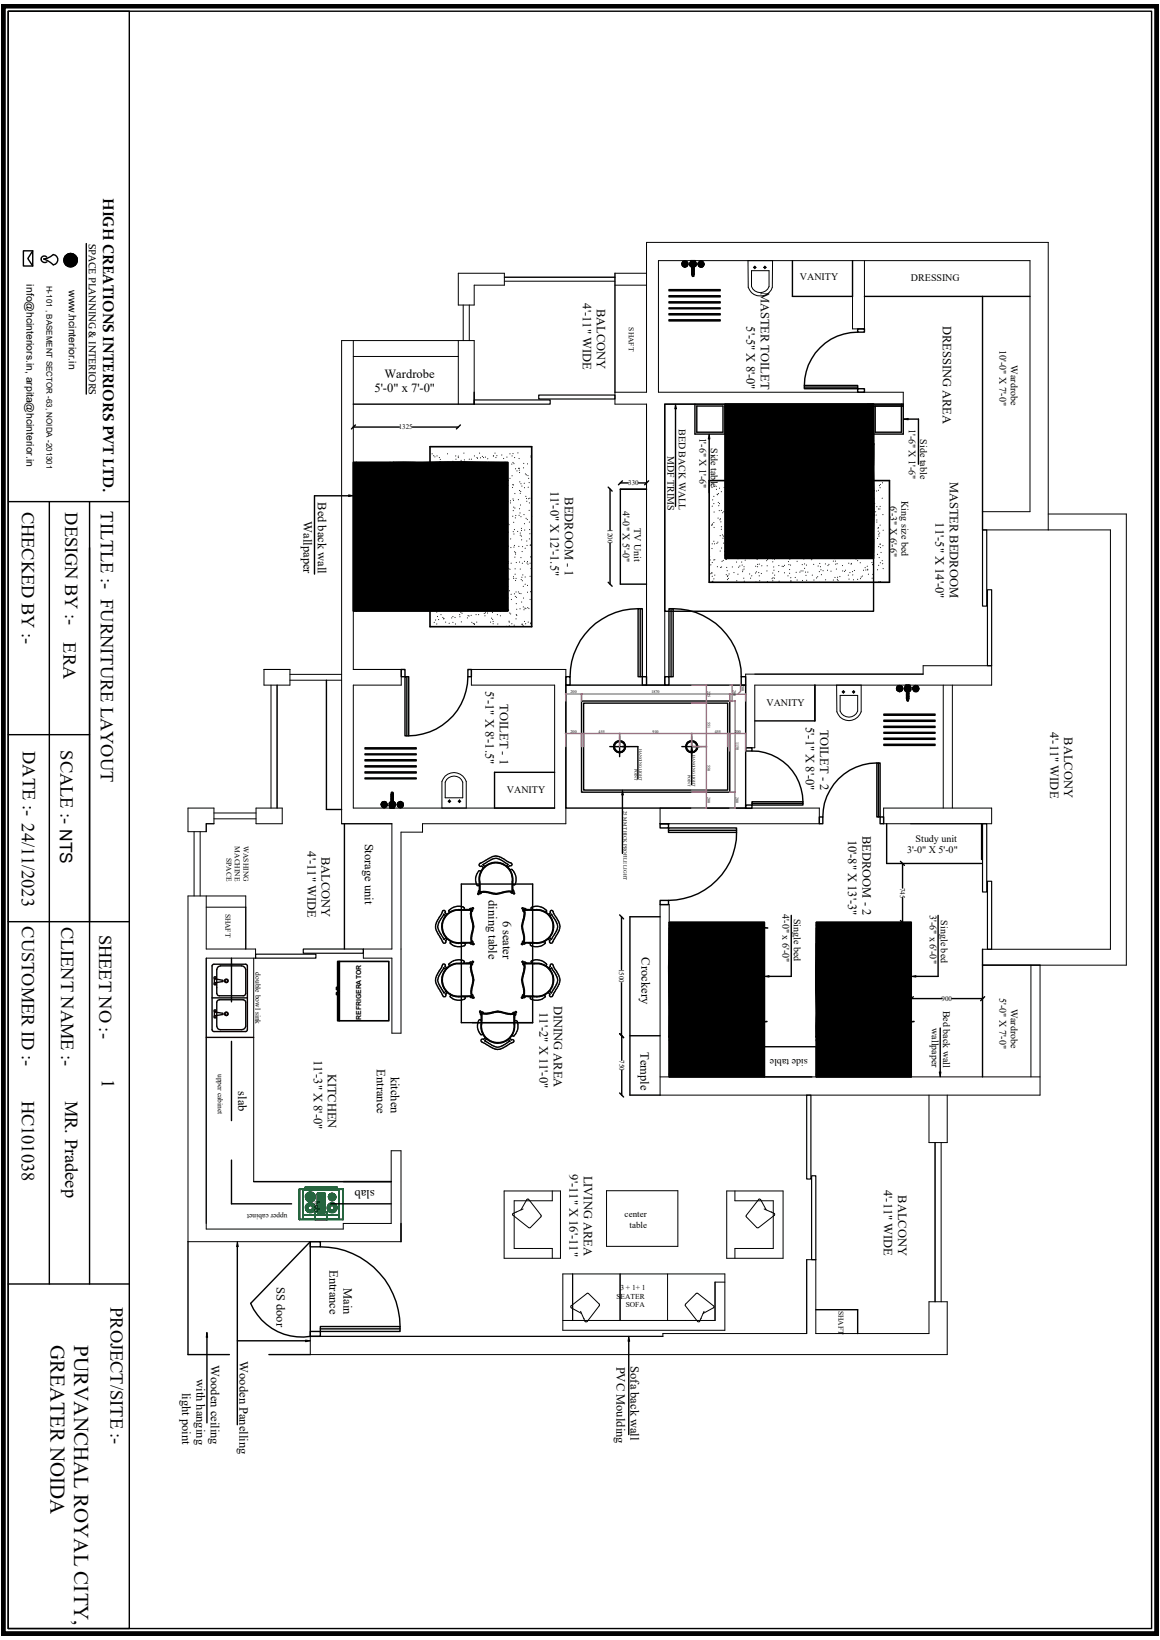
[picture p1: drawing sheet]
<svg xmlns="http://www.w3.org/2000/svg" width="210mm" height="297mm" viewBox="0 0 210 297" stroke-linecap="round" stroke-linejoin="round" font-family="sans-serif">
<defs><g id="words">
<g font-size="3.8">
<text x="9.1" y="243.6" transform="rotate(90 9.1 243.6)">GREATER NOIDA</text>
<text x="13.4" y="243.7" transform="rotate(90 13.4 243.7)">PURVANCHAL ROYAL CITY,</text>
</g>
<g font-size="3.3">
<text x="3.9" y="92.7" transform="rotate(90 3.9 92.7)">CHECKED BY :-</text>
<text x="11.8" y="92.8" transform="rotate(90 11.8 92.8)">DESIGN BY :-</text>
<text x="18.2" y="92.6" transform="rotate(90 18.2 92.6)">TILTLE :- FURNITURE LAYOUT</text>
<text x="11.5" y="116.3" transform="rotate(90 11.5 116.3)">ERA</text>
<text x="4.1" y="136" transform="rotate(90 4.1 136)">DATE :- 24/11/2023</text>
<text x="11" y="135.9" transform="rotate(90 11 135.9)">SCALE :- NTS</text>
<text x="4" y="167.8" transform="rotate(90 4 167.8)">CUSTOMER ID :-</text>
<text x="11" y="167.8" transform="rotate(90 11 167.8)">CLIENT NAME :-</text>
<text x="17.9" y="169.2" transform="rotate(90 17.9 169.2)">SHEET NO :-</text>
<text x="18.5" y="195.4" transform="rotate(90 18.5 195.4)">1</text>
<text x="4" y="199.3" transform="rotate(90 4 199.3)">HC101038</text>
<text x="11.8" y="199.4" transform="rotate(90 11.8 199.4)">MR. Pradeep</text>
<text x="20" y="236.8" transform="rotate(90 20 236.8)">PROJECT/SITE :-</text>
</g>
<text font-size="2.8" x="18.7" y="35.8" transform="rotate(90 18.7 35.8)">HIGH CREATIONS INTERIORS PVT LTD.</text>
<g font-size="2.3">
<text x="137.8" y="52.8" transform="rotate(90 137.8 52.8)">MASTER TOILET</text>
<text x="105.5" y="54.9" transform="rotate(90 105.5 54.9)">4'-11&quot; WIDE</text>
<text x="108.1" y="56" transform="rotate(90 108.1 56)">BALCONY</text>
<text x="135.2" y="59.1" transform="rotate(90 135.2 59.1)">5'-5&quot; X 8'-0&quot;</text>
<text x="170.7" y="59" transform="rotate(90 170.7 59)">DRESSING AREA</text>
<text x="67.8" y="71">5'-0&quot; x 7'-0&quot;</text>
<text x="69.6" y="68.4">Wardrobe</text>
<text x="99.7" y="88.9" transform="rotate(90 99.7 88.9)">11'-0&quot; X 12'-1.5&quot;</text>
<text x="172" y="87.2" transform="rotate(90 172 87.2)">MASTER BEDROOM</text>
<text x="54.9" y="94.4" transform="rotate(90 54.9 94.4)">Wallpaper</text>
<text x="57.5" y="91" transform="rotate(90 57.5 91)">Bed back wall</text>
<text x="102.2" y="90.1" transform="rotate(90 102.2 90.1)">BEDROOM - 1</text>
<text x="169.4" y="94.6" transform="rotate(90 169.4 94.6)">11'-5&quot; X 14'-0&quot;</text>
<text x="87.9" y="125.2" transform="rotate(90 87.9 125.2)">5'-1&quot; X 8'-1.5&quot;</text>
<text x="90.5" y="127.6" transform="rotate(90 90.5 127.6)">TOILET - 1</text>
<text x="145.9" y="131.7" transform="rotate(90 145.9 131.7)">5'-1&quot; X 8'-0&quot;</text>
<text x="148.5" y="132.1" transform="rotate(90 148.5 132.1)">TOILET - 2</text>
<text x="190.1" y="132.6" transform="rotate(90 190.1 132.6)">4'-11&quot; WIDE</text>
<text x="192.7" y="133.6" transform="rotate(90 192.7 133.6)">BALCONY</text>
<text x="55.7" y="154.2" transform="rotate(90 55.7 154.2)">4'-11&quot; WIDE</text>
<text x="58.2" y="155.2" transform="rotate(90 58.2 155.2)">BALCONY</text>
<text x="66.1" y="152.8" transform="rotate(90 66.1 152.8)">Storage unit</text>
<text x="153.5" y="152.1" transform="rotate(90 153.5 152.1)">10'-8&quot; X 13'-3&quot;</text>
<text x="156.1" y="151.4" transform="rotate(90 156.1 151.4)">BEDROOM - 2</text>
<text x="88.4" y="163" transform="rotate(90 88.4 163)">dining table</text>
<text x="91" y="166.7" transform="rotate(90 91 166.7)">6 seater</text>
<text x="116.2" y="173.4" transform="rotate(90 116.2 173.4)">Crockery</text>
<text x="97.7" y="183.3" transform="rotate(90 97.7 183.3)">11'-2&quot; X 11'-0&quot;</text>
<text x="100.2" y="182.1" transform="rotate(90 100.2 182.1)">DINING AREA</text>
<text x="56.8" y="191.9" transform="rotate(90 56.8 191.9)">11'-3&quot; X 8'-0&quot;</text>
<text x="116" y="190.6" transform="rotate(90 116 190.6)">Temple</text>
<text x="43.1" y="197.7" transform="rotate(90 43.1 197.7)">slab</text>
<text x="59.4" y="194.4" transform="rotate(90 59.4 194.4)">KITCHEN</text>
<text x="68.2" y="193.6" transform="rotate(90 68.2 193.6)">Entrance</text>
<text x="70.7" y="195" transform="rotate(90 70.7 195)">kitchen</text>
<text x="67.9" y="215.5" transform="rotate(-180 67.9 215.5)">slab</text>
<text x="103.1" y="212.7" transform="rotate(90 103.1 212.7)">9'-11&quot; X 16'-11&quot;</text>
<text x="105.7" y="212.9" transform="rotate(90 105.7 212.9)">LIVING AREA</text>
<text x="160" y="215.5" transform="rotate(90 160 215.5)">4'-11&quot; WIDE</text>
<text x="162.6" y="216.5" transform="rotate(90 162.6 216.5)">BALCONY</text>
<text x="50.1" y="233" transform="rotate(90 50.1 233)">SS door</text>
<text x="59.6" y="230" transform="rotate(90 59.6 230)">Entrance</text>
<text x="62.2" y="233.3" transform="rotate(90 62.2 233.3)">Main</text>
<text x="35.6" y="249.8" transform="rotate(90 35.6 249.8)">with hanging</text>
<text x="38.1" y="247.2" transform="rotate(90 38.1 247.2)">Wooden ceiling</text>
<text x="43.3" y="246.5" transform="rotate(90 43.3 246.5)">Wooden Panelling</text>
<text x="111.6" y="247.5" transform="rotate(90 111.6 247.5)">PVC Moulding</text>
<text x="114.2" y="247.4" transform="rotate(90 114.2 247.4)">Sofa back wall</text>
<text x="33" y="252.2" transform="rotate(90 33 252.2)">light point</text>
</g>
<g font-size="1.9">
<text x="16.1" y="44.1" transform="rotate(90 16.1 44.1)">SPACE PLANNING &amp; INTERIORS</text>
<text x="4.8" y="51.5" transform="rotate(90 4.8 51.5)">info@hcinteriors.in, arpita@hcinterior.in</text>
<text x="12.4" y="52.5" transform="rotate(90 12.4 52.5)">www.hcinterior.in</text>
</g>
<g font-size="1.8">
<text x="144.8" y="50.8">VANITY</text>
<text x="164.9" y="50.8">DRESSING</text>
<text x="181" y="63.4" transform="rotate(90 181 63.4)">10'-0&quot; X 7'-0&quot;</text>
<text x="183" y="66.2" transform="rotate(90 183 66.2)">Wardrobe</text>
<text x="122.9" y="77.6" transform="rotate(90 122.9 77.6)">BED BACK WALL</text>
<text x="164.6" y="77.6" transform="rotate(90 164.6 77.6)">1'-6&quot; X 1'-6&quot;</text>
<text x="120.9" y="82.6" transform="rotate(90 120.9 82.6)">MDF TRIMS</text>
<text x="126.7" y="79.2" transform="rotate(90 126.7 79.2)">1'-6&quot; X 1'-6&quot;</text>
<text x="128.7" y="81.2" transform="rotate(90 128.7 81.2)">Side table</text>
<text x="166.6" y="79.5" transform="rotate(90 166.6 79.5)">Side table</text>
<text x="112.7" y="92.6" transform="rotate(90 112.7 92.6)">4'-0&quot; X 5'-0&quot;</text>
<text x="114.8" y="95.6" transform="rotate(90 114.8 95.6)">TV Unit</text>
<text x="161.2" y="91.7" transform="rotate(90 161.2 91.7)">6'-3&quot; X 6'-6&quot;</text>
<text x="163.2" y="90.8" transform="rotate(90 163.2 90.8)">King size bed</text>
<text x="138.8" y="127.8">VANITY</text>
<text x="91.8" y="143.6">VANITY</text>
<text x="164.2" y="154.5">3'-0&quot; X 5'-0&quot;</text>
<text x="165.8" y="152.4">Study unit</text>
<text x="141.6" y="165.4" transform="rotate(90 141.6 165.4)">4'-0&quot; x 6'-0&quot;</text>
<text x="143.7" y="166.4" transform="rotate(90 143.7 166.4)">Single bed</text>
<text x="168.3" y="165.7" transform="rotate(90 168.3 165.7)">3'-6&quot; x 6'-0&quot;</text>
<text x="170.4" y="166.7" transform="rotate(90 170.4 166.7)">Single bed</text>
<text x="170.8" y="183" transform="rotate(90 170.8 183)">Bed back wall</text>
<text x="181" y="180.8" transform="rotate(90 181 180.8)">5'-0&quot; X 7'-0&quot;</text>
<text x="183" y="182.7" transform="rotate(90 183 182.7)">Wardrobe</text>
<text x="146.3" y="191.8" transform="rotate(-180 146.3 191.8)">side table</text>
<text x="168.7" y="186.2" transform="rotate(90 168.7 186.2)">wallpaper</text>
</g>
<g font-size="1.6">
<text x="113.1" y="220.5">center</text>
<text x="114" y="222.3">table</text>
</g>
<text font-size="1.5" x="8.4" y="51.8" transform="rotate(90 8.4 51.8)">H-101 , BASEMENT SECTOR -63, NOIDA -201301</text>
<g font-size="1.4">
<text x="113.8" y="59.3" transform="rotate(90 113.8 59.3)">SHAFT</text>
<text x="41" y="155.4" transform="rotate(90 41 155.4)">SPACE</text>
<text x="42.5" y="153.3" transform="rotate(90 42.5 153.3)">MACHINE</text>
<text x="44.1" y="153.2" transform="rotate(90 44.1 153.2)">WASHING</text>
<text x="40.9" y="165.4" transform="rotate(90 40.9 165.4)">SHAFT</text>
<text x="46.3" y="176.1" transform="rotate(90 46.3 176.1)">double bowl sink</text>
<text x="39.5" y="194.5" transform="rotate(90 39.5 194.5)">upper cabinet</text>
<text x="52.1" y="219.8" transform="rotate(-180 52.1 219.8)">upper cabinet</text>
<text x="57" y="217.5" transform="rotate(90 57 217.5)">hob</text>
<text x="112.3" y="233.6">3 + 1+ 1</text>
<text x="111.6" y="235.2">SEATER</text>
<text x="113.3" y="236.7">SOFA</text>
<text x="151.8" y="237.4" transform="rotate(90 151.8 237.4)">SHAFT</text>
</g>
<g font-size="1.3">
<text x="72.2" y="77.8">1325</text>
<text x="113.7" y="87.9">330</text>
<text x="110" y="95.9" transform="rotate(90 110 95.9)">1200</text>
<text x="163" y="160.8" transform="rotate(90 163 160.8)">745</text>
<text x="112.1" y="175.5" transform="rotate(90 112.1 175.5)">1500</text>
<text x="65.4" y="184.8" transform="rotate(-90 65.4 184.8)">REFRIGERATOR</text>
<text x="170.5" y="181.3">900</text>
<text x="112.1" y="192" transform="rotate(90 112.1 192)">750</text>
</g>
<text font-size=".9" x="112.9" y="146.8" transform="rotate(90 112.9 146.8)">25 MM THICK PROFILE LIGHT</text>
<g font-size=".7">
<text x="103.3" y="125.5">200</text>
<text x="117.9" y="125.5">1870</text>
<text x="128.1" y="125.2" transform="rotate(90 128.1 125.2)">225</text>
<text x="132.7" y="125" transform="rotate(90 132.7 125)">200</text>
<text x="134.2" y="124" transform="rotate(90 134.2 124)">200</text>
<text x="128.1" y="130.8" transform="rotate(90 128.1 130.8)">551</text>
<text x="103.3" y="132.7">200</text>
<text x="108.4" y="132.7">455</text>
<text x="115.7" y="135.6" transform="rotate(90 115.7 135.6)">HANGING LIGHT</text>
<text x="118.2" y="132.7">910</text>
<text x="125.4" y="136.7" transform="rotate(90 125.4 136.7)">HANGING LIGHT</text>
<text x="129.4" y="132.7">455</text>
<text x="133" y="132.7">200</text>
<text x="133.3" y="134.5" transform="rotate(90 133.3 134.5)">1150</text>
<text x="114.9" y="139.2" transform="rotate(90 114.9 139.2)">POINT</text>
<text x="124.5" y="140.3" transform="rotate(90 124.5 140.3)">POINT</text>
<text x="128.1" y="138.6" transform="rotate(90 128.1 138.6)">550</text>
<text x="128.1" y="144.4" transform="rotate(90 128.1 144.4)">200</text>
<text x="133.2" y="144.4" transform="rotate(90 133.2 144.4)">200</text>
</g>
</g></defs>
<g fill="none" stroke="#000" stroke-width=".25">
<path d="M.3 .8h209.4v295.4h-209.4zM.9 1.4h208.2v294.2h-208.2zM1.5 2h207v292.9h-207zM1.5 2h21.9v292.9h-21.9zM4.2 45.4h1.7v2.8h-1.7zM5.9 45.4l-.9 1.4 .9 1.4M7.9 46.9l.7-.1 1.1-.7a.94 .94 0 0 1 .8 .9 .94 .94 0 0 1-.8 1l-1.1-.8zM8.5 46.6a.61 .61 0 0 0-.9 0 .61 .61 0 0 0 0 .9 .61 .61 0 0 0 .9-.1M13.6 47.7l-.3-.1 .2-.6-.5 .4-.2-.3 .2-.4 .3 .2-.3 .5-.5-.1v-.8l.4-.1 .1 .2-.7-.1 .5 1 .9 .4-.8-.1 .5-.5 .3-.1-.2-.8-.4-.2 .2 .3h.2l-.5 .1 .4 .5 .2-.2v.8l-.9 .3-.4-.4 .5-.5-.7-.3 .3-.6 .3 .1v.1l-.9 .6 .2 .4h.5l.6 .7 .4-.2 .5-.6-.1-.7-.4-.1-.2-.5-.2 .2-.3-.3-.7 .2 .2 .4-.5-.1 .5 1-.3 .6 .7-.5 .1 .5 .2-.1M15.6 44.1v27.3M111.3 49.5v21.5M121.1 57.9h9.3v.2h-9.3z"/>
<path d="M121.1 56.8h9.3v.2h-9.3zM121.1 54.7h9.3v.2h-9.3zM121.1 53.6h9.3v.2h-9.3zM121.1 55.8h9.3v.1h-9.3zM121.1 52.5h9.3v.2h-9.3zM123.5 48.1h.1M123.5 47.5l.1 .2h-.2M123.5 47.8h.2v.1h-.2zM123.6 47.8l.1 .1zM123.6 47.9l.3 .3M123.6 47.4v.1M123.7 48.1h.2v.1h-.2z"/>
<path d="M123.7 47.6l.1-.1 .1 .2zM123.7 47.3l-.1 .1M123.7 47.9h.1M123.7 47.8h.1M123.9 47.8l.1 .1zM123.9 47.7h.3v.3h-.3zM123.9 47.4l-.3 .3M123.9 48.3l.1 .1M124 47.5v.1M124 48v.1M124 47.2v.2l-.1-.1M124 47.5v.2h.2l-.1-.2-.1 .1"/>
<path d="M124 48l.1 .3 .1-.2h-.2M124.1 47.4l.3 .3M124.2 47.8l.1 .1zM124.2 47.3l.1 .1M124.2 47.9h.1M124.2 47.8h.1M124.3 47.8h.2v.1h-.2zM124.4 47.9l-.3 .3M124.5 48.1h-.2l.1 .1M124.5 47.5l-.2 .2 .2-.1M124.5 47.8v.2M124.8 47.8h.2l-.1 .2"/>
<path d="M125 47.6l.1-.1v.2zM125 48.2l.1-.1-.1 .1M125.1 47.2h.8l-.1 .1h-.2v2.7h-.3v-2.7h-.2zM125.1 47.3l.2 .1zM125.1 47.8l.2 .1zM125.2 48.3l.1 .1a.6 .6 0 0 1-.3-.9 .6 .6 0 0 1 .9 0 .6 .6 0 0 1-.3 .9M125.3 48.5h.1M125.3 49h.1M125.3 49.6h.1M125.3 48.9h.1M125.3 49.4v.1M125.3 47.8h.1"/>
<path d="M125.3 47.7h.3v.3h-.3zM125.3 48.2v.1M125.3 48.8h.1M125.3 49.3h.1M125.3 48v1.6l.2 .2 .1-.2v-1.4l.3-.4-.3-.4-.5 .1v.3l.2 .4M125.3 47.5v.2M125.3 48v.3M125.3 48.6v.2M125.3 49.1v.2M125.3 49.7v.2M125.3 47.5h.1M125.3 47.7h.1"/>
<path d="M125.3 48v.1M125.3 48.6h.1M125.3 49.1v.1M125.3 49.3v.1M125.3 49.7h.1M125.4 47.3l.2 .1zM125.4 47.8l.2 .1zM125.4 48.4l.2 .1zM125.4 48.9l.2 .1zM125.4 49.5l.2 .1zM125.4 50v.1M125.5 49.4h.1"/>
<path d="M125.5 47.4v.1M125.6 47.6l.1-.1 .1 .2zM125.6 48.1h.2v.1h-.2zM125.6 50h-.2M125.6 48.6v.2M125.6 49.1v.2M125.6 49.7v.1M125.8 47.8l.1 .1zM125.9 47.3l-.1 .1h.1M125.9 47.8h.1M126 47.5l-.1 .2h.1M126 48.1h-.1v.1"/>
<path d="M126.4 47.8h.1v.2zM126.4 47.7h.1M126.4 47.8h.2v.1h-.2zM126.5 47.9l.3 .3M126.5 47.6l.1-.1 .1 .2zM126.5 48.1h.2v.1h-.2zM126.6 47.9h.1M126.6 47.8h.1M126.7 47.3l.1 .1v-.1M126.7 47.8l.2 .1zM126.8 47.7h.3v.3h-.3zM126.8 47.4l-.3 .3"/>
<path d="M126.8 48.3v.1M126.9 47.5l.1 .2v-.2M126.9 48.1h.1v.1M126.9 48v.2h.1M127 47.5l-.1 .1M127 47.5v.1M127 48v.1M127 47.4l.3 .3M127 47.8l.2 .1zM127 47.3l.1 .1 .1-.1M127.1 48.3v.1M127.1 47.9h.1"/>
<path d="M127.1 47.8h.1M127.3 47.8h.1v.1h-.1zM127.3 47.5v.2zM127.3 47.9l-.3 .3M127.3 48.2l-.1-.1 .1 .1M127.5 47.8h-.2l.2 .2M143.5 47.2v6.5h10.8v-6.5M155.3 59.6h1.2v.6h-1.2zM156.5 53.7h30M177.9 53.7v42.3M64 77.3h8.3M64.3 77l-.7 .7"/>
<path d="M74.7 77.3h8.3M83.4 77l-.8 .7M85.9 71v2.2h-21.9M120.4 73.2h37.8v37.5h-37.8zM122.3 74v17.7M125.8 73.2v5.4h5.5v-5.4M126.2 73.5h4.7v4.8h-4.7zM128.4 79.5v9.7M145.6 69.8h9.7v.6h-9.7zM145.6 70.1h9.7M155.3 70.4h1.2v.6h-1.2zM155.3 60.2a9.7 9.7 0 0 0-9.7 9.6"/>
<path d="M157.1 73.2h6.4v5.4h-5.4v-5.4M158.1 78.3h.1M158.2 73.5h5.3M163.2 73.2v5.1h-4.7v-4.8M164.4 75.9h1.9v8.2M1.7 90.8h21.7M8.9 90.8v141.7M16.2 90.8v141.7M63.1 89.8h-6.2v14.2M91.4 83.7v27M110.1 88.2l.7 .7M110.4 88.6v7.4"/>
<path d="M110.4 98.4v7.4M112.3 87.5h1.4M112.7 87.1l-.7 .7M115.6 87.5h1.5M117.1 88.6h-4.8v17.2h4.8M117.4 87.1l-.7 .7M110.1 105.5l.7 .7M115.5 110.2h.8v12.4h-.8zM115.5 110.2a12.3 12.3 0 0 0-12.3 12.4M115.9 110.2v12.4M121.1 110.2h.8v12.4h-.8zM121.5 110.2v12.4"/>
<path d="M121.9 110.2a12.3 12.3 0 0 1 12.3 12.4M131.3 100.6h26.9M1.5 133.1h14.7M59.1 123.2v23.4h2.7M66.1 135.4h9.3v.2h-9.3zM66.1 136.5h9.3v.2h-9.3zM66.1 138.7h9.3v.2h-9.3zM66.1 139.8h9.3v.2h-9.3zM66.1 137.6h9.3v.2h-9.3zM72.6 121.2h.7v1.4h-.7zM73.3 122.6h.7v10.7h-.7zM73.7 122.6v10.7"/>
<path d="M84.7 122.6a10.7 10.7 0 0 1-10.7 10.7M84.7 121.2h.6v1.4h-.6zM100.4 139.9h-10.9v6.4h10.9M102.4 122.6h.8v1.5h-.8zM102.4 124.1h32.6v22.2h-32.6zM105.3 127h26.8v16.5h-26.8zM105.7 127.3h26v15.8h-26zM110.4 135.2h1.8M112.2 133.4v3.6M113.2 135.2h2.3v5.9M116.3 122.6h.8v1.5h-.8zM120.4 122.6h.7v1.5h-.7z"/>
<path d="M123.4 135.2h3.3M125.2 133.4v8.7M134.2 122.6h.8v1.5h-.8zM135 135.4h1.1v.6h-1.1zM136.1 136a9.2 9.2 0 0 1 9.3 9.2M147.5 124.1v6.5h-10.8M158.7 138.2h.6v9.8h-.6zM158.7 138.2a9.8 9.8 0 0 0-9.7 9.8M159 138.2v9.8M160 134.8h9.3v.2h-9.3zM160 133.7h9.3v.2h-9.3zM160 131.5h9.3v.2h-9.3z"/>
<path d="M160 130.4h9.3v.2h-9.3zM160 132.6h9.3v.2h-9.3zM160 129.3h9.3v.2h-9.3zM162.4 124.6l.2 .1-.1 .1zM162.4 124.4l-.1 .2M162.4 125v.1M162.4 124.7l.2 .1zM162.5 124.8l.3 .3M162.6 124.8h.1M162.6 124.6h.1M162.6 124.2l-.1 .1M162.6 124.5h.1v.1z"/>
<path d="M162.6 125l.1-.1v.2zM162.7 124.7l.2 .1zM162.7 124.5h.3v.3h-.3zM162.8 124.3l-.3 .3M162.8 124.2v.1l.1-.1M162.8 125.2l.1 .1M162.8 124.4v.1M162.8 124.9v.1M162.8 124.2l.2 .1-.1 .1zM162.8 125l.2 .1-.1 .1zM162.9 124.5h.2zM162.9 124.4v.1"/>
<path d="M162.9 124.9v.1M163 124.3l.3 .3M163 124.9v.2zM163.1 124.7l.1 .1zM163.1 124.2h.1M163.1 124.8h.1M163.1 124.6h.1M163.2 124.6l.2 .1-.1 .1zM163.3 124.8l-.3 .3M163.4 124.4l-.2 .1 .1 .1M163.4 125l-.1-.1-.1 .2M163.4 124.5l-.1 .1"/>
<path d="M163.4 124.7v.1M163.7 124.7h.2l-.2 .1M163.9 124.5h.1zM163.9 124.1h.8v.1h-.2v2.7h-.3v-2.7zM163.9 124.9v.2zM164 124.2h.2zM164 124.7l.2 .1zM164 125.2l.1 .1M164 124.4l.5-.1a.45 .45 0 0 1 0 .8v1.4l-.2 .2-.2-.2v-1.4l-.1-.5zM164.1 125.3a.6 .6 0 0 1-.2-1 .6 .6 0 0 1 .9 0 .6 .6 0 0 1-.3 1M164.1 125.3v.1M164.1 125.8v.1"/>
<path d="M164.1 126.3v.1M164.1 124.1l.1 .1M164.1 124.7h.1M164.2 125l.1-.1v.2zM164.2 124.5h.3v.3h-.3zM164.2 124.4h.1M164.2 124.5l.1 .1M164.2 125.1h.1M164.2 125.6l.1 .1M164.2 126.2h.1M164.3 124.4v.2M164.3 125.5v.2"/>
<path d="M164.3 126v.2M164.3 126.6v.1h-.1M164.3 125.5h-.1M164.3 126l-.1 .1M164.3 126.6h-.1M164.3 124.2l.1-.1v.2M164.3 124.7h.2l-.1 .1zM164.3 125.3h.2l-.1 .1zM164.3 125.8h.2l-.1 .1zM164.3 126.4h.2zM164.3 124.2l.2 .1M164.3 124.2l.1 .1"/>
<path d="M164.4 124.3h.1M164.5 124.5h.1zM164.5 126.9l-.2 .1M164.5 126.6v.1M164.5 125.1v-.2v.2M164.5 125.5v.1M164.5 126.1v.1M164.7 124.2h-.1l.2 .1M164.7 124.7v.1M164.7 124.7h.1M164.7 124.8v.1M164.8 124.4v.1h.1"/>
<path d="M164.9 125l-.1 .1M165.3 124.7l.1 .1zM165.3 124.5v.1M165.3 124.6l.2 .1-.1 .1zM165.4 124.8l.3 .3M165.4 124.5h.2zM165.5 124.8h.1M165.5 124.6h.1M165.5 124.9v.2zM165.6 124.7l.1 .1zM165.7 124.5h.2v.3h-.2zM165.7 125.3h.1"/>
<path d="M165.7 124.3l-.3 .3M165.7 124.2h-.1M165.7 125l.2 .1-.1 .1zM165.7 124.2l.2 .1-.1 .1zM165.7 124.4v.1h.2h-.2M165.7 125l.1-.1 .1 .2M165.7 124.9v.2h.2M165.9 124.4v.1M165.9 124.9v.1M165.9 124.3l.3 .3M165.9 124.2l.1 .1 .1-.1M165.9 124.7l.2 .1z"/>
<path d="M166 125.2v.1M166 124.8h.1M166 124.6h.1M166.1 124.5h.1v.1zM166.1 124.6l.2 .1-.1 .1zM166.2 124.8l-.3 .3M166.2 125.1v-.2v.2M166.2 124.8h.1M166.4 124.7l-.2 .1M62.4 149.2v22.7M66.1 140.9h9.3v.2h-9.3zM69 145.6h.1"/>
<path d="M69 145.6l.1 .1h-.1M69.1 145.6l.2 .1-.2 .1zM69.1 145.9l.2 .1zM69.2 145.8l.2 .3M69.2 145.3l.1 .1h-.2M69.3 145.7h.1M69.3 145.8h.1M69.3 145.6l.2 .1zM69.3 146.2l.1-.1v.2M69.4 145.2h.1M69.4 145.3l-.2 .3M69.4 145.6h.3v.3h-.3z"/>
<path d="M69.5 145.2h.1v.2h-.1zM69.5 146.1h.1v.1h-.1zM69.5 146v-.2l.1 .2M69.5 145.4v.1M69.5 145.9v.1M69.6 145.4h-.1v-.1l.1 .2M69.6 145.6l.2 .1zM69.6 146h-.1M69.6 145.2h.1M69.7 145.3l.2 .3M69.7 146.1l-.1 .2M69.7 146.1l.1 .1"/>
<path d="M69.8 145.3l.1 .1zM69.8 145.9l.1 .1zM69.8 145.7h.1M69.8 145.8h.1M69.9 145.6l.2 .1-.2 .1zM69.9 145.8l-.2 .3M69.9 145.6h.2l-.1 .2zM70.1 145.9h.1M70.4 145.9h.2l-.1 .1M70.6 146.1l.1 .1-.1 .1M70.6 145.3l-.1 .2M70.6 145.6v.2z"/>
<path d="M70.6 145.8h.1M70.7 145.3h.1l.1 .1-.2 .1zM70.7 145.9l.2 .1zM70.8 144.2v.2M70.8 144.7v.2M70.8 145.2a.6 .6 0 0 0-.3 .9 .6 .6 0 0 0 1 0 .6 .6 0 0 0-.3-.9h.1M70.9 143.8h-.1M70.9 144l.1 .1zM70.9 144.5l.1 .1zM70.9 145.1l.1 .1zM70.9 145.6l.1 .1zM70.9 143.5l.1 .1"/>
<path d="M70.9 145.6h.1M70.9 145h.1M70.9 143.5h.3v2.7h.2v.1h-.8l.1-.1h.2zM70.9 145.6h.3v.3h-.3zM71 146.1l-.1 .2 .1-.1M71 146.1h-.1M71 146.1v.1M71 146.1h.1M71.1 144.2l-.1 .1h.2M71.1 144.7v.2M71.1 145.3v.2M71.1 145.8v.2"/>
<path d="M71.1 146h.1M71.1 145.5h.1M71.1 144.9h.1M71.1 145.8l.1 .1M71.1 145.3h.1M71.1 144.7l.1 .1M71.1 144.2h.1M71.2 143.7h-.2l.2 .1M71.2 145.4l.2 .1-.1 .5-.2 .1-.4-.1-.1-.2 .2-.4v-1.5l.2-.2 .2 .2-.1 1.6M71.2 145.7l.1-.1-.1 .2M71.2 146.3h.1M71.2 144.9h-.1"/>
<path d="M71.2 146.1v.2zM71.3 146l.2-.1-.1-.1-.1 .2M71.5 145.3l-.2 .1h.2M71.6 145.6l-.1 .1h.1M71.9 145.6v.1M72 145.9l.1 .1zM72 145.6l.2 .1-.1 .1zM72.1 145.8l.2 .3M72.1 145.3l-.1 .2M72.1 146.1l.2 .2M72.1 145.6l.2 .1zM72.2 145.7h.1"/>
<path d="M72.2 145.8h.1M72.3 145.3l-.2 .3M72.3 145.6h.3v.3h-.3zM72.4 146.1h.2v.1h-.2zM72.4 145.2h.2v.2h-.2zM72.4 145.6l.2 .1zM72.4 145.4h-.1v-.1l.1 .2M72.4 146l-.1-.1 .1 .1M72.5 146.3v-.2l.1 .2M72.5 145.2h.1M72.5 145.4v.1M72.5 145.9v.1"/>
<path d="M72.6 145.3l.3 .3M72.6 145.3l.2 .1zM72.6 145.9l.2 .1zM72.7 145.7h.1M72.7 145.8h.1M72.8 145.6l.1 .1zM72.8 145.6l.2 .1-.1 .1zM72.9 145.8l-.3 .3M72.9 146.1l-.1 .1M72.9 145.4v.1M73 145.8l-.1 .2M86.1 159.1v.1"/>
<path d="M86.1 159.3v.1M86.1 159.5v.1M86.1 158.9v.1M86.1 159.7l.1 .2M86.2 158.7l-.1 .1M86.2 159.9v.2M86.3 158.5l-.1 .1M86.4 158.2l-.1 .2M86.4 158.1v.1M86.6 157.9l-.1 .1M86.7 159.6l.1 .4M86.7 156.5v.2"/>
<path d="M86.7 158.9v.1M86.7 159.1v.2M86.7 159.3v.2M86.8 157.7l-.2 .1M86.8 158.7l-.1 .1M86.8 156.8l.1 .1M86.8 159v.1M86.8 159.2v.1M86.8 159.4l.1 .2M86.8 158.5v.1M86.9 157.7h.1M86.9 159.6v.4"/>
<path d="M86.9 158.8l-.1 .1M86.9 158.3l-.1 .1M86.9 156.4l-.1 .1M86.9 158.6v.1M87 158.4l-.1 .1M87 158.1l-.1 .1M87 156.9h.1M87 157.8v.1M87 158.2v.1M87 157.9v.1M87.1 156.3h-.2M87.1 157.9v.2"/>
<path d="M87.2 156.9h.1M87.2 157.7l-.1 .1M87.2 157.8v.1M87.2 156.2l-.1 .1M87.2 157.5v.1M87.3 157l.1 .1M87.3 157.6l-.1 .1M87.4 157.3l-.1 .1M87.5 157.1h.1M87.5 157.4l-.1 .1M87.5 156.1l-.2 .1M87.5 156.7l.1 .1"/>
<path d="M87.5 157.2l-.1 .1M87.6 156.5l-.2 .1h.1M87.6 157.2l-.1 .2M87.6 156h-.1M87.7 157l-.1 .1M87.7 156.8l.1 .1M87.8 156.4l-.2 .1M87.8 157.1l-.2 .1M87.8 156.9l-.1 .1M87.8 155.9l-.1 .1M87.9 156.3l-.1 .1M87.9 156.9l-.1 .2"/>
<path d="M88 156.7l-.1 .1M88 155.7l-.1 .1M88.1 156.8l-.1 .1M88.1 156.2l-.1 .1M88.2 156.6l-.1 .1M88.2 155.7h-.1M88.3 156.7l-.2 .1M88.3 156l-.1 .1M88.4 156.5l-.1 .1M88.4 155.5l-.1 .1M88.4 156.6l-.1 .1M88.5 156h-.1"/>
<path d="M88.6 156.4l-.2 .1M88.6 155.4l-.2 .1M88.6 156.5h-.1M88.7 155.8l-.1 .1M88.8 156.3l-.2 .1M88.9 155.7l-.2 .1M88.9 156.4l-.2 .1M88.9 155.2l-.3 .2M89 156.3h-.2M89 156.4h-.1M89.1 155.6l-.2 .1M89.1 156.3h.1"/>
<path d="M89.2 155.2h-.2M89.2 156.2l-.2 .1M89.2 155.1h.2M89.2 155.5l-.1 .1M89.2 156.2h.2M89.3 156.3h.2M89.4 155.1h.2M89.5 155.5h-.2M89.5 156.2h.3M89.6 155h.2M89.7 155.4l-.2 .1M89.7 156.3h-.2"/>
<path d="M89.7 155.4h.2M89.7 156.3h.2M89.8 155l.2 .1M89.9 156.2h.1M90 155.4l.1 .1M90 156.3h.1M90 155.1l.4 .1M90.1 156.2h.2M90.2 155.5l.1 .1M90.2 156.3h.1M90.3 156.2l.2 .1M90.4 155.6l.1 .1"/>
<path d="M90.4 156.3l.4 .1M90.5 155.2h.1M90.6 155.7h.1M90.6 156.3h.1M90.7 155.3h.1M90.7 156.3l.2 .1M90.8 155.8h.1M90.8 156.5h.1M90.8 155.4h.2M90.9 156.4l.2 .1M90.9 155.9l.2 .1M91 156.5l.1 .1"/>
<path d="M91.1 155.5h.1M91.1 156l.1 .1M91.1 156.5h.2M91.2 156.6l.1 .1M91.2 155.6l.2 .1M91.3 156.1l.1 .1M91.3 156.6l.1 .1M91.4 156.8h.1M91.4 155.7l.1 .1M91.5 156.3h.1M91.5 156.7l.1 .1M91.6 156.8l.1 .2"/>
<path d="M91.6 155.8l.1 .1M91.7 156.4h.1M91.7 157l.1 .1M91.8 156l.3 .1M91.8 156.7l-.1 .1 .1 .1M91.9 156.5h.1l-.1 .2M91.9 157h.1M91.9 157.1l.1 .2M92 157.1l.1 .1M92 157.3l.1 .1M92.2 156.9l-.1 .1M92.2 156.2h.1"/>
<path d="M92.2 157.5v.1M92.2 157.3v.1M92.2 156.8h.2M92.3 157.4l.1 .3M92.3 157.6l.1 .2M92.3 156.3h.3M92.4 157.6l.1 .2M92.4 157.8l.1 .1M92.5 158v.2M92.5 157.8v.1M92.5 157.4l-.1 .1M92.6 158.2v.2"/>
<path d="M92.6 158v.2M92.6 157.4l.2 .2M92.6 156.8h-.1M92.6 156.4l.1 .1M92.6 158.5l.1 .1M92.7 158.6l.1 .4M92.7 158.2l.1 .4M92.7 159.7v.2M92.7 160v.1M92.7 156.5v.2M92.8 159.5l-.1 .1M92.8 159.1v.1"/>
<path d="M92.8 159.3v.1M92.8 157.6l.1 .1M92.8 158.8v.2M92.8 158.6v.2M92.8 160l.1 .2M92.8 159v.4M92.8 159.6v.1M92.8 159.8v.1M92.8 159.5v.1M93 157.8l.1 .3M93.2 158.1v.1M93.3 158.3v.2"/>
<path d="M93.3 158.5l.1 .2M93.4 159.8l-.1 .1M93.4 158.7v.2M93.4 159.6v.1M93.4 159v.1M93.4 159.2v.1M93.4 159.4v.1M112.7 144v10.6M119.5 149.2h1.5v.7h-1.5zM119.5 149.2h1.7M121 149.9h12.3v.8h-12.3zM121 150.4h12.3"/>
<path d="M133.3 150.7a12.4 12.4 0 0 1-12.3 12.4M135 145.8h1.1v.6h-1.1zM136.1 145.2h9.3v.6h-9.3zM136.1 145.5h9.3M148.3 148h.7v1.2h-.7zM159.3 148h.7v1.2h-.7zM160.5 149.2v7.2h17.2M163 156l.7 .7M163.4 156.4v4.4M177.7 149.2v6.5M1.5 166.9h21.9M41.9 173.5v7.9"/>
<path d="M44.5 164.3v7.6M78.9 168v.1M78.9 167.8v.1M78.9 177.7v.1M78.9 177.5v.1M78.9 167.6v.1M78.9 177.3v.1M78.9 168.2l.1 .2M78.9 167.4v.1M78.9 177.9l.1 .2M78.9 177.1v.1M79 168.4v.2"/>
<path d="M79 178.1l.1 .3M79 167.2v.1M79 176.9v.1M79 168.6l.1 .1M79.1 167l-.1 .1M79.1 176.7l-.1 .1M79.2 166.8l-.1 .1M79.2 176.5l-.1 .1M79.2 168.8v.2M79.2 178.5v.1M79.2 167.9l.1 .1M79.2 177.6l.1 .1"/>
<path d="M79.2 169l.1 .1M79.2 166.6v.1M79.2 178.7l.1 .1M79.2 176.3v.1M79.3 167.7l-.1 .1M79.3 177.4l-.1 .1M79.3 168.1v.1M79.3 177.8v.1M79.3 177.2v.1M79.3 167.5v.1M79.3 169.2l.1 .1M79.3 178.9l.1 .1"/>
<path d="M79.4 168.3v.1M79.4 167.3l-.1 .1M79.4 166.4l-.1 .1M79.4 178v.1M79.4 177l-.1 .1M79.4 176.1l-.1 .1M79.5 167l-.1 .2M79.5 176.8l-.1 .1M79.5 168.5v.2M79.5 169.4v.1M79.5 178.2v.2M79.5 179.1v.1"/>
<path d="M79.5 166.2l-.1 .1M79.5 175.9l-.1 .1M79.5 166.9v.1M79.5 176.6v.1M79.5 168.7l.1 .1M79.5 178.4l.1 .1M79.6 169.5l.1 .2M79.6 166l-.1 .2M79.6 179.2l.1 .2M79.6 175.7l-.1 .2M79.6 168.9l.1 .1M79.6 178.6l.1 .1"/>
<path d="M79.7 166.7l-.1 .1M79.7 169.8l.1 .1M79.7 176.4l-.1 .1M79.7 179.5l.1 .1M79.7 165.9l-.1 .1M79.7 175.6l-.1 .1M79.8 169.1v.1M79.8 166.5l-.1 .1M79.8 178.8v.1M79.8 176.2l-.1 .1M79.8 169.9l.1 .2M79.8 179.6l.1 .1"/>
<path d="M79.8 165.7v.1M79.8 175.4v.1M79.9 169.2v.2M79.9 166.3l-.1 .2M79.9 178.9v.2M79.9 176l-.1 .1M79.9 170.1l.1 .1M79.9 179.8l.1 .1M80 179.2l.1 .1M80 169.5h.1M80 167.8v.1M80 177.5v.1"/>
<path d="M80 168v.1M80 165.5l-.1 .1M80 177.7v.1M80 175.2l-.1 .1M80 166.2l-.1 .1M80 175.9l-.1 .1M80 177.2v.2M80 170.3l.1 .1M80 167.3v.2M80 168.2v.1M80 177.9v.1M80 167.5v.2"/>
<path d="M80 165.3v.1M80 175v.1M80.1 167.1l-.1 .2M80.1 176.8l-.1 .4M80.1 168.4v.1M80.1 178.1v.1M80.1 169.6l.1 .2M80.1 179.3l.1 .2M80.1 166.9v.1M80.1 167.5v.1M80.1 167.7v.1M80.1 167.9v.1"/>
<path d="M80.1 176.6v.1M80.1 177.2v.1M80.1 177.4v.1M80.1 177.6v.1M80.1 168.1v.1M80.1 168.6v.1M80.1 170.5l.1 .1M80.1 177.8v.1M80.1 178.3v.1M80.1 166v.1M80.1 175.7v.1M80.1 177v.1"/>
<path d="M80.1 165v.2M80.1 167.3v.1M80.1 168.3l.1 .1M80.1 168.8l.1 .2M80.1 174.7v.2M80.1 178l.1 .1M80.1 178.5l.2 .3M80.2 176.7l-.1 .2M80.2 167l-.1 .2M80.2 168.5v.2M80.2 166.7l-.1 .1M80.2 178.2v.2"/>
<path d="M80.2 176.4l-.1 .1M80.2 169.8l.1 .1M80.2 179.5l.1 .1M80.2 166.8v.2M80.2 168.7l.1 .2M80.2 169l.1 .1M80.2 170.7l.1 .1M80.2 176.5v.2M80.2 178.4l.1 .2M80.3 165.8l-.1 .1M80.3 166.5l-.1 .1M80.3 175.5l-.1 .1"/>
<path d="M80.3 176.2l-.1 .1M80.3 164.9h-.1M80.3 170l.2 .1M80.3 166.6v.2M80.3 169l.1 .1M80.3 169.2l.1 .1M80.3 179.7l.2 .1M80.3 174.6h-.1M80.3 176.3v.1M80.3 178.6l.2 .3M80.3 178.9l.1 .1M80.3 166.3v.2"/>
<path d="M80.3 176v.1M80.4 176.1l-.1 .2M80.4 170.8h.1M80.4 164.8l.1 .1M80.4 166.4l-.1 .2M80.4 169.1l.1 .1M80.4 174.6h.1M80.4 169.4l.1 .1M80.4 179.1l.1 .1M80.5 165.7l-.2-.1v.1M80.5 175.4l-.2-.1v.1M80.5 166.1l-.1 .1"/>
<path d="M80.5 175.8l-.1 .1M80.5 166.2l-.1 .2M80.5 169.3l.1 .1M80.5 175.9l-.1 .2M80.5 179l.1 .1M80.6 165.7v.2M80.6 165v.1M80.6 169.5v.2M80.6 175.4v.2M80.6 174.7v.1M80.6 179.3v.1M80.6 169.9l-.1 .1"/>
<path d="M80.6 165.9l-.1 .2M80.6 179.6l-.1 .1M80.6 175.6l-.1 .2M80.6 165.1v.3M80.6 166.1v.1M80.6 169.5l.1 .1M80.6 174.8v.2M80.6 175.8v.1M80.6 179.2l.1 .1M80.7 165.4l.1 .1M80.7 169.7l.1 .1M80.7 170.7l-.1 .1"/>
<path d="M80.7 175.1l.1 .1M80.7 179.5h.1M80.7 169.8v.1M80.7 170.3v.1M80.7 165.8l-.1 .1M80.7 170.5v.1M80.7 179.5v.1M80.7 175.5l-.1 .1M80.8 165.9l-.1 .1M80.8 169.7l.1 .1M80.8 175.6l-.1 .1M80.8 179.4l.1 .1"/>
<path d="M80.8 165.6h.1l-.1 .1M80.8 169.9l.1 .1M80.8 175.3h.1l-.1 .1M80.8 179.6l.1 .1M80.9 170.1l-.1 .2M80.9 179.8l-.1 .2M80.9 170.1h.2M80.9 165.7l-.1 .1M80.9 169.8l.1 .1M80.9 179.8h.2M80.9 175.4l-.1 .2M80.9 179.5l.1 .1"/>
<path d="M81 165.5l-.1 .1M81 175.2l-.1 .1M81.1 165.6l-.2 .1M81.1 170l.1 .1M81.1 175.3l-.2 .1M81.1 179.7h.1M81.2 170.2v.1M81.2 179.9v.1M81.2 165.4h-.1M81.2 175l-.1 .1M81.2 165l.1 .1M81.2 165.4l-.1 .1"/>
<path d="M81.2 170.1l.1 .1M81.2 174.7l.1 .1M81.2 175.1l-.1 .1M81.2 179.8l.1 .1M81.3 170.3l.3 .2M81.4 164.8l-.2 .2M81.4 165.2l-.1 .1M81.4 174.5l-.2 .2M81.4 174.9l-.1 .1M81.4 165.3l-.1 .1M81.4 170.2l.1 .1M81.4 175l-.1 .1"/>
<path d="M81.4 179.9l.1 .1M81.5 170.8l.2 .1M81.5 164.7l-.1 .1M81.5 170.6v.1M81.5 174.4l-.1 .1M81.6 165.1l-.2 .1M81.6 165.2l-.2 .1M81.6 170.3l.1 .1M81.6 174.9l-.2 .1M81.6 170.6h.2M81.7 164.5l-.1 .1M81.7 171l.1 .1"/>
<path d="M81.7 174.2l-.1 .1M81.7 165l-.1 .1M81.7 174.7l-.3 .2M81.8 170.4l.1 .1M81.9 164.4l-.2 .1M81.9 171.1l.1 .1M81.9 170.6h.1M81.9 174.1l-.2 .1M82 165l-.3 .2M82 170.5l.1 .1M82 164.9l-.2 .1M82 174.7l-.3 .2"/>
<path d="M82 174.6l-.2 .1M82 171.2l.2 .1M82.1 164.3l-.1 .1M82.1 170.7h.1M82.1 174l-.1 .1M82.2 165h-.2M82.2 170.6h.1M82.2 164.8l-.2 .1M82.2 174.7h-.2M82.2 174.5l-.2 .1M82.3 164.3h-.2M82.3 171.3l.1 .1"/>
<path d="M82.3 173.9l-.2 .1M82.3 170.7l.1 .1M82.4 164.9h-.1M82.4 170.6l.1 .1M82.4 164.8h-.1M82.4 174.6h-.1M82.4 174.5h-.1M82.5 164.2l-.2 .1M82.5 171.4h.1M82.5 173.9h-.2M82.5 170.8h.1M82.5 164.2h.2"/>
<path d="M82.5 173.9h.2M82.6 164.8l-.1 .1M82.6 170.7h.1M82.6 164.8h-.2M82.6 174.5l-.1 .1M82.6 174.5h-.2M82.7 171.4h.1M82.7 164.8h.1M82.7 174.5h.1M82.7 170.8h.1M82.8 164.1h.1M82.8 170.7h.1"/>
<path d="M82.9 171.4h.1M82.9 164.8h.1M82.9 173.8l-.1 .1M82.9 174.5h.1M82.9 170.9h.2M83 164.1h.1M83 173.8h.1M83 164.7l-.1 .1M83 170.7h.1M83.1 171.4h.1M83.1 164.8h.1M83.1 164.7l.1 .1"/>
<path d="M83.1 174.5h.1M83.1 170.8h.2M83.2 164.1h.2M83.2 173.8h.2M83.2 170.7h.2M83.3 171.4h.1M83.3 164.8h.4M83.3 164.8h.2M83.3 174.5h.2M83.4 170.8h.2M83.4 164.2h.2M83.4 173.9h.2"/>
<path d="M83.5 171.4h.2M83.5 160.1h12.9v25.1h-12.9zM83.6 164.8h.1M83.6 174.5h.1M83.6 164.2h.2M83.6 173.9h.2M83.7 170.8h.1M83.7 174.5l-.2 .1M83.8 170.7h-.4M83.8 164.8h.1M83.8 174.5h.1M83.8 164.3l.2 .1"/>
<path d="M83.8 173.9l.2 .2M83.9 171.3l-.2 .1M83.9 170.8h.1M83.9 170.7h.1M84 164.8h.1M84 174.5h.1M84.1 164.6l-.2 .1M84.1 164.4v.1M84.1 174.1v.1M84.1 170.7h.1M84.1 174.3l-.2 .1M84.1 164.7l-.1 .1"/>
<path d="M84.2 171.2l-.3 .1M84.2 170.8h-.1l.1 .1M84.2 164.8h1.1l-.1 .2M84.2 164.7h1M84.2 174.5h1.1l-.1 .2M84.2 170.9v.2M84.3 170.8h.1M84.3 170.7h.1M84.4 174.4l-.2 .1M84.4 174.4h.8M84.5 170.7h.1M84.6 170.8h-.1"/>
<path d="M84.7 170.7h.1M84.9 170.7h.2M85 164.6v.2M85 174.3v.2M85.1 170.8v.1M85.2 165.5v.2M85.2 170.9l.1 .1M85.2 175.2v.1M85.2 164.5l-.2 .1M85.2 174.2l-.2 .1M85.2 165.1v.1M85.2 165.9l.2 .8"/>
<path d="M85.2 174.8v.1M85.2 165.3v.1M85.2 165.7v.2M85.2 175.4v.2M85.2 175.6l.1 .2M85.2 175v.1M85.3 169.9v.1M85.3 179.6v.1M85.3 169.7v.1M85.3 170.1v.1M85.3 179.4v.1M85.3 179.8v.1"/>
<path d="M85.3 164.5h.1M85.3 175.9v.1M85.3 174.2h.1M85.3 170.5l-.2 .2M85.3 164.7l.1 .1M85.3 174.4l.1 .1M85.3 169.5v.1M85.3 170.3v.1M85.3 179.2v.1M85.3 176v.2M85.3 165.3v.2M85.3 165.5v.2"/>
<path d="M85.3 165.7v.2M85.3 175v.2M85.3 175.2v.2M85.3 175.4v.2M85.3 169.2v.2M85.3 178.9v.2M85.4 170.1v.1M85.4 169.8v.2M85.4 176.2v.2M85.4 179.7v.2M85.4 179.5v.2M85.4 165.9v.2"/>
<path d="M85.4 175.6v.2M85.4 164.9l-.1 .2M85.4 169l-.1 .2M85.4 170.3l.2 .1M85.4 174.6l-.1 .2M85.4 178.7l-.1 .2M85.4 180l.2 .1M85.4 168.8v.2M85.4 169.6v.2M85.4 178.5v.1M85.4 179.3v.2M85.4 166.2v.1"/>
<path d="M85.4 169.4v.1M85.4 170.5v.1M85.4 175.9v.1M85.4 179.1v.1M85.4 166.8l.1 .1M85.4 176.4l.1 .4M85.5 166.4v.1M85.5 176.1v.1M85.5 170.7l-.8 .1M85.5 167v.1M85.5 168.6v.1M85.5 169.2v.1"/>
<path d="M85.5 178.3v.1M85.5 178.9v.1M85.5 165l-.2 .1v.2M85.5 174.7l-.2 .1v.2M85.5 166.6l.1 .2M85.5 170.9l-.1 .1M85.5 176.3l.1 .1M85.6 167.2v.1M85.6 169l-.1 .1M85.6 164.4l-.1 .1M85.6 164.8v.2M85.6 171v.1"/>
<path d="M85.6 176.9v.1M85.6 178.7l-.1 .1M85.6 174.1l-.1 .1M85.6 174.5v.2M85.6 167.4v.1M85.6 168.4l-.1 .1M85.6 168.2v.1M85.6 177.9v.1M85.6 177.1v.1M85.6 178.1l-.1 .1M85.6 164.4l.1 .2M85.6 164.6v.2"/>
<path d="M85.6 170.5v.1M85.6 174.1l.1 .2M85.6 174.3v.2M85.6 166.8v.1M85.6 168v.1M85.6 176.5v.1M85.6 177.7v.1M85.6 167.6v.3M85.6 168.8v.1M85.6 177.3v.3M85.6 178.5v.1M85.6 170.7l.1 .2"/>
<path d="M85.6 167l.1 .1M85.6 168.6v.1M85.6 176.7l.1 .1M85.6 178.3v.1M85.7 167.2v.1M85.7 168.4l-.1 .1M85.7 176.9v.1M85.7 178.1l-.1 .1M85.7 167.4v.2M85.7 177.1v.1M85.7 168.1v.2M85.7 177.8v.2"/>
<path d="M85.8 170.9h.1l-.2 .2M85.8 167.6v.3M85.8 177.3v.2M85.8 167.9l-.1 .2M85.8 177.6l-.1 .2M86.3 160.1l.1 .3M86.5 160.4h.1M86.5 161.9l.1 .1M86.6 161.8h-.1M86.6 161.5v.2M86.7 161.3l-.1 .2M86.7 162h-.1"/>
<path d="M86.8 160.1v.1M86.8 160.3v.1M86.8 160.5v.1M86.8 160.7v.1M86.8 160.9v.1M86.8 161.1l-.1 .2M86.8 161.3v.2M86.8 161.5l.1 .1M86.8 160.2l-.1 .2M86.9 161.8l-.2 .1M86.9 160v.2M86.9 160.3v.1"/>
<path d="M86.9 160.5v.1M86.9 160.7v.1M86.9 160.9v.1M86.9 161.1v.1M86.9 161.3v.2h.1M87 161.6h.1M87.1 161.8h-.2M87.2 161.6h.3M87.2 161.6l-.1 .2M87.2 161.5h-.1M87.3 161.5h.2M87.5 161.5h.2"/>
<path d="M87.6 161.6h.2M87.8 161.5h.1M87.8 161.6h.2M88 161.5l.6 .1M88 161.6h.2M88.2 161.6l.2 .1M88.4 161.7h.2M88.6 161.6h.2M88.6 161.8h.2M88.8 161.6l.2 .1M88.9 161.8h.1M89 161.7h.2"/>
<path d="M89.1 161.8l.1 .1M89.2 161.8h.2M89.3 161.9h.1M89.5 161.8h.5M89.5 161.9h.2M89.7 161.9h.2M90 161.9h.1M90.2 161.8h-.2M90.2 161.9h.1M90.4 161.7l-.1 .1M90.4 161.8h.2M90.6 161.7h-.1"/>
<path d="M90.8 161.8h-.2M90.8 161.6l-.1 .1M91 161.7l-.2 .1M91 161.5l-.1 .1M91.1 161.7h.1M91.2 161.5h-.1M91.4 161.6h-.1M91.4 161.5h-.1M91.6 161.5l-.1 .1M91.7 161.4l-.2 .1M91.7 161.5h.1M91.7 161.4h.2"/>
<path d="M91.9 161.5h.1M91.9 161.4h.2M92.1 161.5h.1M92.2 161.4h.1M92.3 161.5l.2 .2M92.4 161.4h.1M92.5 161.5h.2M92.6 161.7l.2 .1M92.7 160.2v.1M92.7 160.4v.1M92.7 160.6v.1M92.7 160.8v.2"/>
<path d="M92.7 161v.2M92.7 161.2v.2h-.1M92.8 161.8h.1M92.8 161l.1 .2M92.8 160.2v.1M92.8 160.4v.1M92.8 160.6v.1M92.8 160.8v.2M92.8 161.2v.4M93 161.9h.1M93 161.2v.2M93 160.3h.1"/>
<path d="M93 161.7l.2 .1M93 161.5v.1M93.2 161.8l-.1 .1M93.3 160l-.1 .2M94.4 170.9l.1 .2M94.4 167.6v.3M94.4 177.3v.2M94.5 164.5v.1M94.5 174.2v.1M94.5 167.4v.2M94.5 167.9v.2M94.5 177.1v.1"/>
<path d="M94.5 177.6v.2M94.5 168.1v.2M94.5 177.8v.2M94.5 167.2v.1M94.5 176.9v.1M94.5 168.4l.1 .1M94.5 178.1l.1 .1M94.6 170.7l-.1 .2M94.6 167v.1M94.6 176.7v.1M94.6 168.6v.1M94.6 178.3v.1"/>
<path d="M94.6 164.6l.1 .2M94.6 170.5v.1M94.6 174.3l.1 .2M94.6 167.6v.3M94.6 168v.1M94.6 177.7v.1M94.6 168.8l.1 .1M94.6 164.4l-.1 .1M94.6 177.3v.3M94.6 178.5l.1 .1M94.6 174.1l-.1 .1M94.7 164.4v.1"/>
<path d="M94.7 164.8v.2M94.7 171l-.1 .1M94.7 174.1v.1M94.7 174.5v.2M94.7 166.8l-.1 .1M94.7 167.4l-.1 .1M94.7 168.2v.1M94.7 177.9v.1M94.7 176.5l-.1 .1M94.7 177.1l-.1 .1M94.7 167.2v.1M94.7 169v.1"/>
<path d="M94.7 165l.2 .1v.2M94.7 176.9v.1M94.7 178.7v.1M94.7 174.7l.2 .1v.2M94.7 166.6v.2M94.7 168.4v.1M94.7 178.1v.1M94.7 170.9l.2 .1M94.7 176.3v.1M94.7 166.4v.1M94.7 176.1v.1M94.7 170.7l.2 .1"/>
<path d="M94.7 167v.1M94.7 168.6l.1 .1M94.7 169.2l.1 .1M94.7 178.3l.1 .1M94.7 178.9l.1 .1M94.8 168.8v.2M94.8 178.5v.1M94.8 166.8l-.1 .1M94.8 169.4v.1M94.8 170.5v.1M94.8 179.1v.1M94.8 176.4l-.1 .4"/>
<path d="M94.8 166.5v.2M94.8 170.1v.1M94.8 169.8v.2M94.8 169.6v.2M94.8 170.4h-.1M94.8 176.2v.2M94.8 179.7v.2M94.8 179.5v.2M94.8 179.3v.2M94.8 164.5h.2M94.8 165.9v.2M94.8 175.6v.2"/>
<path d="M94.8 164.9l.1 .2M94.8 166.2v.1M94.8 169l.1 .2M94.8 170.3v.1M94.8 174.6l.1 .2M94.8 175.9v.1M94.8 178.7l.1 .2M94.8 180v.1M94.9 165.7v.2M94.9 175.4v.2M94.9 169.2v.2M94.9 178.9v.2"/>
<path d="M94.9 165.3v.2M94.9 165.5v.2M94.9 175v.2M94.9 175.2v.2M94.9 170.5l.2 .2M94.9 169.5l.1 .1M94.9 176v.2M94.9 179.2l.1 .1M95 169.9v.1M95 179.6v.1M95 170.8h.1M95 170.3l-.1 .1"/>
<path d="M95 169.7v.1M95 170.1v.1M95 179.4v.1M95 179.8v.1M95 175.9l-.1 .1M95 174.2h-.2M95 165.1v.1M95 174.8v.1M95 165.7v.2M95 175.4v.2M95 165.9l-.1 .6M95 175.6v.2"/>
<path d="M95 165.5v.2M95 170.9l-.1 .1M95 175.2v.1M95 165.3v.1M95 175v.1M95 164.5l.2 .1M95 174.2l.2 .1M95.2 170.7h.1M95.2 164.6v.2M95.2 174.3v.2M95.3 170.8l-.2 .1M95.4 170.8h.1"/>
<path d="M95.4 170.7h.1M95.6 170.7h.1M95.6 164.8h-.6v.2M95.6 164.7l-.8 .1M95.6 174.5h-.6v.2M95.6 174.4h-.8v.1M95.6 170.8h.1M95.7 164.8h.1M95.7 164.7h.1M95.7 174.5h.1M95.7 174.4h.1M95.8 170.8h.1"/>
<path d="M95.8 170.7h.1M95.9 164.8h.1M95.9 164.7h.1M95.9 174.5h.1M95.9 174.4l.1 .1M96 170.8h.1M96 170.7h.1M96 171.2l.3 .1M96 170.9v.2M96.1 164.8h.1M96.1 174.5h.1M96.1 164.7l.1 .1"/>
<path d="M96.1 164.4v.1M96.1 174.1v.1M96.2 164.6l.1 .1M96.2 170.8l-.2 .1M96.2 174.3l.1 .1M96.2 170.8h.2M96.2 170.7h.2M96.3 164.8h.1M96.3 174.5h.1M96.4 171.3l.1 .1M96.4 164.3l-.2 .1M96.4 173.9l-.2 .2"/>
<path d="M96.4 170.8h.2M96.4 170.7h.4M96.5 164.2h.1M96.5 173.9h.1M96.5 164.8h.4M96.5 164.8h.1M96.5 174.5h.1M96.5 174.5l.2 .1M96.6 171.4h.1M96.6 170.8h.3M96.7 164.2h.1M96.7 173.9h.1"/>
<path d="M96.7 164.8h.2M96.7 174.5h.2M96.8 171.4h.1M96.9 170.7h.1M96.9 164.1h.1M96.9 173.8h.1M96.9 170.8h.2M97 171.4h.1M97 164.8h.1M97 174.5h.1M97 174.5h.6M97 164.8h.4"/>
<path d="M97.1 170.7h.1M97.1 164.1h.1M97.1 173.8h.1M97.2 170.9h.1M97.2 171.4h.1M97.2 164.8h.1M97.2 174.5h.1M97.3 170.7h.1M97.3 164.1h.2M97.3 173.8l.2 .1M97.4 170.8h.1M97.4 164.8h.1"/>
<path d="M97.4 164.8h.2M97.4 174.5h.1M97.5 164.2h.2M97.5 173.9h.2M97.5 171.4h-.1M97.6 170.7h-.1M97.6 164.8l.1 .1M97.6 164.8h.4M97.6 174.5l.1 .1M97.6 174.5h.4M97.7 170.8h-.1M97.7 164.2l.2 .1"/>
<path d="M97.7 171.4h-.1M97.7 173.9h.2M97.8 170.6l-.1 .1M97.8 164.9h.2M97.8 174.6h.2M97.9 170.7l-.1 .1M98 164.3h.1M98 171.3l-.2 .1M98 173.9l.1 .1M98 170.6h-.1M98 165h.2M98 164.8l.2 .1"/>
<path d="M98 174.5l.2 .1M98 174.7h.2M98.1 164.3l.2 .1M98.1 170.7h-.1M98.1 174l.2 .1M98.2 171.2l-.2 .1M98.3 170.5l-.2 .1M98.3 165l.1 .1M98.3 164.9l.1 .1M98.3 174.7l.1 .1M98.3 174.6l.1 .1M98.3 164.4l.2 .1"/>
<path d="M98.3 171.1l-.1 .1M98.3 170.6h-.1M98.3 174.1l.2 .1M98.4 165.1l.2 .1M98.4 174.8l.2 .1M98.5 170.4l-.2 .1M98.5 165l.1 .1M98.5 174.7l.1 .1M98.5 164.5l.1 .1M98.5 171l-.1 .1M98.5 170.5l.1 .1M98.5 174.2l.1 .1"/>
<path d="M98.6 170.5l-.2 .1M98.6 170.3l-.1 .1M98.6 165.2l.2 .1M98.6 165.1l.2 .1M98.6 174.9l.2 .1M98.6 174.8l.2 .1M98.7 164.7l.1 .1M98.7 170.6v.1M98.7 174.4l.1 .1M98.7 165.2l.3 .1M98.7 174.9h.1M98.7 170.8l-.1 .1"/>
<path d="M98.7 170.4l-.1 .1M98.8 170.2l-.1 .1M98.8 165.3l.1 .1M98.8 179.9l-.1 .1M98.8 175l.1 .1M98.8 164.8l.2 .2M98.8 174.5l.2 .2M98.8 174.9l.2 .1M98.9 170.3l-.1 .1M99 165l-.1 .1M99 165.4l.1 .1M99 174.7l-.1 .1"/>
<path d="M99 175.1l.1 .1M99 170.1l-.1 .1M99 165.4h.1M99 179.8l-.1 .1M99 175l.1 .1M99.1 170.2l-.1 .1M99.1 179.9l-.1 .1M99.1 170v.1M99.1 165.6l.2 .1M99.1 179.7h.1M99.1 175.3l.2 .1M99.2 165.5l.1 .1"/>
<path d="M99.2 175.2l.1 .1M99.3 170.1h-.2M99.3 169.8l-.1 .1M99.3 165.7l.1 .1M99.3 179.8h-.2M99.3 179.5l-.1 .1M99.3 175.4l.1 .2M99.4 170.1v.2M99.4 165.6v.1M99.4 179.8v.2M99.4 175.3v.1M99.4 165.6h-.1"/>
<path d="M99.4 169.9l-.1 .1M99.4 175.3h-.1M99.4 179.6l-.1 .1M99.4 165.9l.1 .1M99.4 175.6l.1 .1M99.5 169.8l.1 .1M99.5 170.3v.1M99.5 169.7l-.1 .1M99.5 165.8l.1 .1M99.5 170.5v.1M99.5 179.5l.1 .1M99.5 179.4l-.1 .1"/>
<path d="M99.5 175.5l.1 .1M99.5 165.4l-.1 .1M99.5 170.7l.2 .1M99.5 175.1l-.1 .1M99.5 179.5h-.1M99.6 166.1l.1 .1M99.6 175.8l.1 .1M99.6 169.9l.1 .1M99.6 165.1v.3M99.6 169.5l-.1 .1M99.6 165.9l.1 .2M99.6 179.6l.1 .1"/>
<path d="M99.6 174.8v.2M99.6 179.2l-.1 .1M99.6 175.6l.1 .2M99.7 165l-.1 .1M99.7 169.5l-.1 .2M99.7 174.7l-.1 .1M99.7 179.3l-.1 .1M99.7 170.8h.1M99.7 165.7l-.1 .2M99.7 169.3v.1M99.7 166.2l.1 .2M99.7 175.4l-.1 .2"/>
<path d="M99.7 179v.1M99.7 175.9l.1 .2M99.7 165.7l.2-.1v.1M99.7 175.4l.2-.1v.1M99.7 166.1l.1 .1M99.7 175.8l.1 .1M99.8 169.4l-.1 .1M99.8 179.1l-.1 .1M99.8 169.1l-.1 .1M99.8 166.4l.1 .2M99.8 178.8l-.1 .1M99.8 176.1l.1 .2"/>
<path d="M99.9 164.8l-.2 .1M99.9 166.3v.2M99.9 174.6h-.2M99.9 176v.1M99.9 164.9h.1M99.9 170l-.2 .1M99.9 169v.1M99.9 166.6v.2M99.9 169.2l-.1 .1M99.9 174.6h.1M99.9 179.7l-.2 .1M99.9 178.6v.2"/>
<path d="M99.9 176.3v.1M99.9 178.9l-.1 .1M99.9 165.8l.1 .1M99.9 166.5l.1 .1M99.9 175.5l.1 .1M99.9 176.2l.1 .1M100 169.8l-.1 .1M100 179.5l-.1 .1M100 169l-.1 .1M100 168.7l-.1 .2M100 166.8v.2M100 178.4l-.1 .2"/>
<path d="M100 176.5v.2M100 178.7l-.1 .1M100 168.5v.2M100 167l.1 .2M100 166.7l.1 .1M100 170.7l-.1 .1M100 178.2v.2M100 176.7l.1 .2M100 176.4l.1 .1M100.1 166l.1 .1M100.1 175.7l.1 .1M100.1 165l.1 .2"/>
<path d="M100.1 168.3v.1M100.1 178v.1M100.1 167.3v.1M100.1 168.8l-.1 .2M100.1 174.7l.1 .2M100.1 177v.1M100.1 178.5l-.1 .1M100.1 169.6l-.1 .2M100.1 179.3l-.1 .2M100.1 167.5v.1M100.1 167.7v.1M100.1 167.9v.1"/>
<path d="M100.1 168.1v.1M100.1 177.2v.1M100.1 177.4v.1M100.1 177.6v.1M100.1 177.8v.1M100.1 168.6v.1M100.1 166.9l.1 .1M100.1 170.5l-.1 .1M100.1 178.3v.1M100.1 176.6l.1 .1M100.2 168.4v.1M100.2 178.1v.1"/>
<path d="M100.2 176.8v.4M100.2 167.1v.2M100.2 166.2l.1 .1M100.2 175.9l.1 .1M100.2 165.3v.1M100.2 167.3v.2M100.2 168.2v.1M100.2 177.9v.1M100.2 170.3v.1M100.2 175v.1M100.2 179.2v.1M100.2 169.5h.1"/>
<path d="M100.2 168v.1M100.2 167.5v.2M100.2 167.8v.1M100.2 177.2v.2M100.2 177.5v.1M100.2 177.7v.1M100.3 165.5v.1M100.3 175.2v.1M100.3 166.3l.1 .2M100.3 170.1l-.1 .1M100.3 176l.1 .1M100.3 179.8l-.1 .1"/>
<path d="M100.4 169.2l-.1 .2M100.4 165.7l.1 .1M100.4 175.4l.1 .1M100.4 169.9l-.1 .2M100.5 169.1l-.1 .1M100.5 178.8l-.2 .3M100.5 166.5v.1M100.5 176.2v.1M100.5 165.9l.1 .1M100.5 175.6l.1 .1M100.5 166.7l.1 .1M100.5 176.4l.1 .1"/>
<path d="M100.5 179.5l-.2 .2M100.5 169.8v.1M100.6 168.9l-.1 .1M100.6 178.6l-.1 .1M100.6 169.5v.2M100.6 166l.1 .2M100.6 179.2v.2M100.6 175.7l.1 .2M100.7 166.9v.1M100.7 176.6v.1M100.7 168.7l-.1 .1M100.7 178.4l-.1 .1"/>
<path d="M100.8 167v.2M100.8 176.8v.1M100.8 169.4l-.1 .1M100.8 166.2v.1M100.8 179.1l-.1 .1M100.8 175.9v.1M100.8 168.5l-.1 .2M100.8 178.2l-.1 .2M100.8 167.3l.1 .1M100.8 166.4l.1 .1M100.8 177l.1 .1M100.8 176.1l.1 .1"/>
<path d="M100.9 168.3l-.1 .1M100.9 169.2l-.1 .1M100.9 178l-.1 .1M100.9 178.9l-.1 .1M100.9 168.1v.1M100.9 167.5v.1M100.9 177.2v.1M100.9 177.8v.1M101 167.9l-.1 .1M101 167.7v.1M101 177.6l-.1 .1M101 177.4v.1"/>
<path d="M101 169l-.1 .1M101 166.6v.1M101 178.7l-.1 .1M101 176.3v.1M101 166.8l.1 .1M101 176.5l.1 .1M101.1 168.8l-.1 .2M101.1 178.5l-.1 .1M101.2 168.6l-.1 .1M101.2 167v.1M101.2 178.3l-.1 .1M101.2 176.7v.1"/>
<path d="M101.2 167.2l.1 .1M101.2 176.9l.1 .1M101.3 168.4l-.1 .2M101.3 178.1l-.1 .2M101.3 168.2v.2M101.3 167.4v.1M101.3 177.9v.2M101.3 177.1v.1M101.3 168v.1M101.3 177.7v.1M101.3 167.6l.1 .1M101.3 177.3l.1 .1"/>
<path d="M101.4 167.8l-.1 .1M101.4 177.5l-.1 .1M112.2 165.7l.7 .7M112.5 166v9.6M112.5 178v9.6M119.5 163.1h1.5v.7h-1.5zM119.5 166h-5.5v32.3h5.5M121.2 167.6h17.2M121.2 167h17.2v28h8.6M143.3 165.8v11h-4.1M147.8 167.6h17.2M147.8 167h17.2v28"/>
<path d="M163 166.7l.7 .7M163.4 162.6v4.4M169.8 165.8v11h-4M177.9 171.9v23.1M177.9 174.8h10.4M41.9 188.6v14.3M80 180l.1 .1M80.1 180.2l.1 .1M80.2 180.4l.1 .1M80.4 180.5h.1M80.7 180.4l-.1 .1M80.7 180.2v.1"/>
<path d="M80.7 180v.1M81.3 180l.1 .1M81.5 180.1l.1 .1M81.5 180.5l.2 .1M81.5 180.3v.1M81.6 180l.1 .1M81.6 180.3h.2M81.7 180.7l.1 .1M81.8 180.2h.1M81.9 180.8l.1 .1M81.9 180.3l.1 .1M82 180.3h.1"/>
<path d="M82 180.9l.2 .1M82.1 180.4h.1M82.2 180.3h.1M82.3 181l.1 .1M82.3 180.4l.1 .1M82.4 180.4h.1M82.5 181.1h.1M82.5 180.5h.1M82.6 180.4h.1M82.7 181.1h.1M82.7 180.5h.1M82.8 180.4h.1"/>
<path d="M82.9 181.1h.1M82.9 180.6h.2M83 180.4h.1M83.1 181.1h.1M83.2 180.4h.2M83.3 180.5l-.2 .1M83.3 181.1h.1M83.4 180.5h.2M83.5 181.1h.2M83.7 180.5h.1M83.8 180.4h-.4M83.9 181l-.2 .1"/>
<path d="M83.9 180.5h.1M83.9 180.4h.1M84.1 180.4h.1M84.2 180.8l-.3 .2M84.2 180.5h-.1l.1 .1M84.2 180.7v.1M84.3 180.5h.1M84.3 180.4h.1M84.5 180.5h.1M84.5 180.4h.1M84.7 180.4h.1M85.1 180.5v.1"/>
<path d="M85.2 180.6l.1 .1M85.3 180v.1M85.3 180.2v.2h-.4M85.4 180.7h.1M85.4 180.2v.1M85.5 180.4l-.8 .1M85.6 180.7v.1M85.6 180.2v.1M85.6 180.4l.1 .2M85.8 180.6h.1l-.2 .2M86.4 185.7v.1M86.4 185.9v.1"/>
<path d="M86.4 186.1l.1 .1M86.5 185.5l-.1 .1M86.5 186.3v.1M86.5 185.3v.1M86.6 185l-.1 .2M86.6 186.5v.1M86.6 186.7l.1 .2M86.7 184.7l-.1 .3M86.7 186.9l.1 .1M86.8 183.3h.1M86.8 187.1l.1 .1M86.8 184.7h.2"/>
<path d="M87 183.6v.1M87 187.2l.1 .2M87 183.4v.1M87 184.7l.1 .2M87 183.8l.1 .1M87 183.1l-.2 .1M87.1 183.2l.1 .1M87.1 185.6v.2M87.1 185.8v.2M87.1 186.1v.1M87.1 188.4v.1M87.1 186.3v.1"/>
<path d="M87.1 184.1v.1M87.1 184.3v.1M87.1 184.5v.1M87.1 184.7v.1M87.1 184.9v.1M87.1 185.1v.2M87.1 185.3v.2M87.1 186.5l.1 .1M87.1 188.6l.1 .1M87.2 185.8v.1M87.2 186v.1M87.2 186.7v.1"/>
<path d="M87.2 183.4l-.1 .6M87.2 185.1v.4M87.2 186.2v.1M87.2 185.5v.2M87.2 186.4v.1M87.2 188.2l-.1 .1M87.2 183.3h.2M87.2 184.1v.1M87.2 184.3v.1M87.2 184.5v.1M87.2 184.7v.1M87.2 184.9v.1"/>
<path d="M87.2 186.6l.1 .1M87.2 186.9l.1 .1M87.2 188.7l.2 .1M87.3 183.5h.1M87.3 188.2h.1M87.3 187.4h-.1M87.3 187.1l.1 .2M87.3 186.8l.1 .1M87.4 183.6h-.2v.4M87.4 187l.1 .2M87.4 187.3l.2 .3M87.5 183.6h.1"/>
<path d="M87.5 183.3v.2M87.5 188.8l.1 .1M87.5 183.5h.2M87.5 187.2v.1M87.6 187.4l.1 .1M87.6 188.2h-.1M87.6 187.7h.1M87.7 183.6h.1M87.7 188.9l.1 .1M87.7 183.5h.2M87.7 187.6l.1 .1M87.8 187.8l.1 .1-.1 .1"/>
<path d="M87.8 188l-.1 .1M87.8 188.4v.1l.1 .1M87.8 187.7l.1 .1M87.9 183.6h.2M87.9 189l.1 .1M87.9 183.5h.2M87.9 188l.1 .1M88 188.6l.1 .1M88 188.3l-.1 .1M88 187.9l.1 .1M88.1 188.1l.1 .1M88.1 189.1l.1 .1"/>
<path d="M88.1 188.2v.1M88.1 183.6h.2M88.1 188l.2 .1M88.2 188.7l.1 .1M88.2 188.3h.1M88.2 189.3h.1M88.3 183.5h-.2M88.3 183.6h.2M88.3 188.2l.1 .1M88.3 188.8l.2 .1M88.3 183.5h.2M88.4 188.4l.1 .1"/>
<path d="M88.4 189.4h.1M88.5 188.3l.1 .1M88.5 189h.1M88.6 183.4h.1M88.6 188.5l.1 .1M88.6 189.5l.3 .2M88.6 188.4l.2 .1M88.7 189.1h.1M88.8 183.4h.1M88.8 188.6l.1 .1M88.9 188.5l.1 .1M88.9 189.2l.1 .1"/>
<path d="M88.9 183.5l-.4 .1M89 188.7l.1 .1M89 189.7l.1 .1M89 188.6l.2 .1M89.1 189.3l.1 .1M89.1 183.5h-.2M89.2 183.4h.1M89.2 189.8l.1 .1M89.2 188.8h.1M89.2 188.7h.2M89.3 189.4h.1M89.4 183.3h-.4"/>
<path d="M89.4 188.8h.1M89.4 189.9h.1M89.5 189.5h.1M89.5 188.8h.1M89.5 183.3l-.1 .1M89.5 189.9l.2 .1M89.6 183.3h.1M89.6 188.9h.1M89.7 189.6h.1M89.7 188.8h.1M89.7 190h.2M89.8 183.3h.5"/>
<path d="M89.8 188.9h.4M89.9 189.6l.1 .1M89.9 188.8h.6M90 190l.1 .1M90 183.1l-.6 .2M90 183.1h.3M90.1 189.7h.1M90.2 190h.1M90.3 189.6h.1M90.3 183.2h.2M90.4 183.3h.1M90.4 188.9h-.1"/>
<path d="M90.5 188.9h.1M90.6 183.2h.1M90.6 190h-.2M90.6 183.3h.1M90.6 189.5l-.1 .1M90.7 188.8h-.2M90.8 183.2l.1 .1M90.8 189.9l-.2 .1M90.8 183.4h.1M90.8 188.8l-.1 .1M90.8 189.4l-.1 .1M90.9 189.8l-.1 .1"/>
<path d="M91 183.3h.1M91 189.4h-.1M91 183.4l.1 .1M91 188.8h-.1M91.1 188.7l-.4 .1M91.1 189.7l-.1 .1M91.2 183.3l.1 .1M91.2 183.5h.2M91.2 189.2l-.1 .1M91.2 188.7l-.1 .1M91.3 188.6h-.2M91.3 189.7h-.1"/>
<path d="M91.4 183.4h.1M91.4 189.1l-.1 .1M91.4 188.6l-.1 .1M91.4 183.6h.2M91.5 188.5l-.1 .1M91.5 189.5l-.1 .1M91.6 189l-.1 .1M91.6 183.5h.1M91.6 188.6h-.1M91.7 183.6h.1M91.7 188.4l-.2 .1M91.7 189.4l-.1 .1"/>
<path d="M91.8 188.9l-.1 .1M91.8 188.4l-.1 .1M91.8 183.5h.1M91.9 183.6l.1 .1M91.9 188.3h-.2M91.9 189.3l-.2 .1M91.9 188.8h-.1M91.9 188.3v.1M92 183.6h.2M92 189.2l-.1 .1M92 188.1l-.1 .1M92.1 183.7h.1"/>
<path d="M92.1 188.2l-.1 .1 .2 .1M92.1 188.6l-.1 .1M92.2 188l-.1 .1M92.2 188.4l.1 .2h-.1M92.2 183.6h.2M92.2 189.1h-.1M92.3 183.7h.1M92.3 188.1v-.1l-.1 .1M92.3 187.8l-.1 .2M92.4 188.1l.1 .1M92.4 187.9l-.1 .1M92.4 188.9l-.1 .1"/>
<path d="M92.5 187.7l-.1 .1M92.5 188.3h.3M92.6 183.6h-.1M92.6 187.5l-.1 .1M92.6 187.7l-.1 .1M92.6 188.9h-.1M92.6 183.7h-.1M92.7 183.7h.1M92.7 187.3l-.1 .2M92.7 187.5l-.1 .1M92.8 187.6l.1 .1M92.8 187.3l-.1 .2"/>
<path d="M92.8 187.1v.1M92.8 188.3h.2M92.9 183.4l-.2 .2M92.9 186.9l-.1 .2M92.9 187.2l-.1 .1M92.9 183.3h.2M92.9 183.7l.1-.1v.9M92.9 188.8h-.2M93 186.7l-.1 .2M93 186.9l-.1 .2M93 188.4v.1M93 183.5l-.1 .1"/>
<path d="M93 186.5v.1M93 184.6v.1M93 184.8v.1M93 185v.1M93 185.2v.2M93 186.3v.1M93 188.6v.1M93 185.4l.1 .2M93 186.7v.2M93.1 187.5l-.1 .2M93.1 183.5l.1 .1M93.1 186.1l-.1 .1"/>
<path d="M93.1 185.7v.1M93.1 185.9v.1M93.1 186.5l-.1 .2M93.1 186.3v.2M93.1 185.5l.1 .1M93.2 183.7v.8M93.2 184.6v.1M93.2 184.8v.1M93.2 185.2v.1M93.2 185.4v.1M93.2 185.7v.1M93.2 185.9v.1"/>
<path d="M93.2 186.1l-.1 .2M93.3 183.9h-.1M93.3 183.3h-.2M93.3 184.8l-.1 .3M93.3 187.4l-.2 .1M93.3 184.8h.2M93.4 187.2l-.1 .1M93.4 183.5v.1M93.4 183.7l-.1 .2M93.4 183.2h-.1M93.5 187l-.1 .2M93.5 183.2v.1"/>
<path d="M93.5 183.3l-.1 .1M93.6 184.9l.1 .2M93.6 186.8l-.1 .1M93.6 186.6v.2M93.7 185.2v.1M93.7 186.4v.2M93.7 185.3l.1 .2M93.8 186.2l-.1 .2M93.8 185.5v.2M93.8 185.8v.1M93.8 186v.1M94.4 180.6l.1 .2"/>
<path d="M94.6 180.4l-.1 .2M94.6 180.2v.1M94.7 180.7l-.1 .1M94.7 180.7h.2M94.7 180.4l.2 .1M94.8 180.2v.1M94.8 180.1h-.1M94.9 180.2v.2h.2M95 180.5h.1M95 180l-.1 .1M95 180.6l-.1 .1M95.2 180.4h.1"/>
<path d="M95.3 180.5l-.2 .1M95.4 180.5h.1M95.4 180.4h.1M95.6 180.5h.1M95.6 180.4h.1M95.8 180.5h.1M95.8 180.4h.1M96 180.5h.1M96 180.4h.1M96 180.7v.1M96 180.8l.3 .2M96.2 180.5l-.2 .1"/>
<path d="M96.2 180.5h.2M96.2 180.4h.2M96.4 181l.1 .1M96.4 180.5h.2M96.4 180.4h.4M96.6 181.1h.1M96.6 180.5h.3M96.8 181.1h.1M96.9 180.4h.1M96.9 180.5l.2 .1M97 181.1h.1M97.1 180.4h.1"/>
<path d="M97.2 180.6h.1M97.2 181.1h.1M97.3 180.4h.1M97.4 180.5h.1M97.5 181.1h-.1M97.6 180.5h.1M97.6 180.4h-.1M97.7 180.4h.1M97.7 181.1h-.1M97.9 180.4l-.1 .1M98 181l-.2 .1M98 180.3h-.1"/>
<path d="M98.1 180.4h-.1M98.2 180.9l-.2 .1M98.3 180.3h-.2M98.3 180.8l-.1 .1M98.3 180.3l-.1 .1M98.5 180.2h-.2M98.5 180.7l-.1 .1M98.5 180.2l.1 .1M98.6 180.2l-.2 .1M98.6 180l-.1 .1M98.7 180.3v.1M98.7 180.5l-.1 .1"/>
<path d="M98.7 180.1l-.1 .1M98.9 180l-.1 .1M99.5 180.2v.1M99.5 180v.1M99.5 180.4l.2 .1M99.7 180.5h.1M100 180.4l-.1 .1M100.1 180.2l-.1 .1M100.2 180v.1M112.2 187.2l.7 .7M112.2 198l.7 .7M112.6 187.6v4.4"/>
<path d="M112.6 193.8v4.5M114 187.6h5.5M138.4 189.6h9.4v5.4M165 180.8h5.5M165.4 180.5l-.8 .7M170.2 186.2v7.9M172.3 180.8h5.6M178.3 180.5l-.8 .7M41.9 210.1v7.9h10.9M45.9 214h24.9M59.9 218h10.9M1.5 232.5h21.9"/>
<path d="M34 224.9v20.4h7.5M43 225.8v32.2M56.2 224.9h1.8v.9h-1.8zM56.2 224.9v17.1a10 10 0 0 1-10.8-5.9zM58 225.8a14.4 14.4 0 0 1 14.4 14.4M72.6 221.6v3.3M147.7 237.2h7.6v4.3M37.5 242.2v15.5M43 242.8h12.3M48.7 245.3h7.5M56.2 241.1h1.8v.9h-1.8zM58 240.2h14.4v.9h-14.4z"/>
<path d="M58 240.7h14.4M113.8 242.9v16.9"/>
<circle cx="12.8" cy="47.1" r="1.22"/>
<circle cx="124" cy="47.8" r=".55"/>
<circle cx="124" cy="48.2" r=".12"/>
<circle cx="124" cy="47.4" r=".12"/>
<circle cx="126.9" cy="47.8" r=".55"/>
<circle cx="126.9" cy="48.2" r=".12"/>
<circle cx="126.9" cy="47.4" r=".12"/>
<circle cx="112.2" cy="135.2" r="1.08"/>
<circle cx="112.2" cy="135.2" r=".93"/>
<circle cx="125.2" cy="135.2" r=".93"/>
<circle cx="125.2" cy="135.2" r="1.09"/>
<circle cx="162.9" cy="124.7" r=".56"/>
<circle cx="165.8" cy="124.7" r=".56"/>
<circle cx="69.6" cy="145.7" r=".54"/>
<circle cx="72.5" cy="145.7" r=".54"/>
</g>
<g fill="none" stroke="#000" stroke-width=".18">
<path d="M83 49.5h8.3v2.1h-5.4v3.6h-2.9zM83.9 55.2v6.5M85 55.2v6.5M91.3 50.2h20M91.3 50.9h20M111.3 49.5h5.8M111.3 51.6h5.8M135.4 47.2l.1 4.8a2.3 2.3 0 0 0 2.1 1.6 2.3 2.3 0 0 0 2.2-1.6l.1-4.8M136.1 49h3.1v2.9a1.7 1.7 0 0 1-1.6 1.1 1.7 1.7 0 0 1-1.5-1.1zM136.4 48.4h.5M136.7 48.2v.5M138.2 48.4h.5"/>
<path d="M138.4 48.3h.2v.3h-.2zM138.5 48.2v.5M154.3 47.2v12.4h2.2v-12.4M64 61.7v59.5h8.6v2.9h-8.6v22.2h36.4v-22.2h-15.1v-2.9h17.1v28h-25.9v1.5h-3.9v36.4h-1.6v-13.6h-5.2v-1.6h5.2v-22.7h-9.2v-87.5h24.1v11.5M64 64.6h19M83 61.7v11.5M77.9 88.3v.1M77.9 94.9h.1M78.1 99.3h.1M78.1 89.7h.1M78.2 84v.1M78.2 82.2h.1"/>
<path d="M78.2 98.2h.1M78.3 92.5v.1M78.3 84.2v.1M78.4 86.4h.1M78.4 90.8h.1M78.4 88.5h.1M78.5 90.6h.1M78.5 82.5h.1M78.6 92.7h.1M78.6 86.8v.1M78.7 86.6h.1M78.7 94.8h.1"/>
<path d="M78.7 86.7h.1M78.7 90.6h.1M78.7 95.3h.1M78.7 96.9h.1M78.7 82.7v.1M78.8 94.7h.1M78.8 99v.1M78.8 91.1h.1M78.8 97.6v.1M78.8 98.7h.1M78.9 90.8h.1M79 98.8v.1"/>
<path d="M79.1 83.9v.1M79.1 82.5v.1M79.2 92.4v.1M79.2 86.7v.1M79.2 93.5v.1M79.2 95.2h.1M79.5 82.8v.1M79.6 89.4v.1M79.6 89.5v.1M79.7 83.6h.1M79.7 93.8v.1M79.7 83.2h.1"/>
<path d="M79.7 87.6h.1M79.7 98h.1M79.8 85.3h.1M79.8 87.4h.1M79.8 91.7h.1M79.9 95.7h.1M79.9 87.8h.1M79.9 89.5h.1M80 85.3h.1M80 91.6v.1M80 99.7v.1M80.1 86.6v.1"/>
<path d="M80.1 93.7v.1M80.1 95.8v.1M80.1 96.3h.1M80.1 95.1v.1M80.1 95.8h.1M80.2 89.5h.1M80.2 97.9v.1M80.3 97.9v.1M80.4 85.6h.1M80.5 92.1v.1M80.6 83.7v.1M80.6 96.6h.1"/>
<path d="M80.6 92.2h.1M80.8 84.6h.1M80.9 88.1h.1M80.9 88.6v.1M80.9 92.6v.1M81 84.8h.1M81 99h.1M81 82.2h.1M81 96.7v.1M81.1 89.3v.1M81.1 83.7h.1M81.1 84.3h.1"/>
<path d="M81.1 92.8v.1M81.2 86.4h.1M81.2 97.8h.1M81.2 92.1v.1M81.2 83.9h.1M81.2 88.5h.1M81.3 90.6h.1M81.3 88.3h.1M81.4 92.7v.1M81.4 94.9h.1M81.4 94.8h.1M81.4 99.3h.1"/>
<path d="M81.5 96.9h.1M81.6 86.4v.1M81.6 99v.1M81.6 94.9v.1M81.7 90.8h.1M81.9 85.6v.1M82 89.6v.1M82 83.5v.1M82.1 92v.1M82.1 93.7h.1M82.1 86.4h.1M82.1 86.7h.1"/>
<path d="M82.1 97.7h.1M82.2 89.8v.1M82.2 91.1h.1M82.2 94.8v.1M82.3 97.6v.1M82.3 97.9h.1M82.5 82.5v.1M82.5 83.1v.1M82.5 89.1v.1M82.6 85.3h.1M82.6 93.5v.1M82.6 97.6v.1"/>
<path d="M82.7 87.3v.1M82.8 89.5h.1M82.8 91.6h.1M82.9 93.7h.1M83 82.6h.1M83 82.8v.1M83 89.4h.1M83 95.8h.1M83 86.2v.1M83 86.6v.1M83.1 97.9h.1M83.1 90.7h.1"/>
<path d="M83.1 93.8v.1M83.1 94.7h.1M83.1 100h.1M83.1 89.1h.1M83.2 86.8h.1M83.2 97.5v.1M83.3 98.8h.1M83.4 94.9h.1M83.4 85.3h.1M83.5 83.4h.1M83.5 96.3h.1M83.6 91.8v.1"/>
<path d="M83.9 85.6h.1M83.9 92.1v.1M84 82v.1M84 96.5v.1M84 84.2h.1M84 88.9v.1M84.1 83.3h.1M84.1 83.6v.1M84.1 86.3h.1M84.1 97.4v.1M84.2 87.7h.1M84.2 91.7v.1"/>
<path d="M84.2 88.4h.1M84.2 91.7h.1M84.2 83.8h.1M84.2 90.5h.1M84.3 88v.1M84.3 92.6h.1M84.3 95.8h.1M84.4 94.7h.1M84.4 99.8h.1M84.4 91.9h.1M84.4 99h.1M84.5 96.8v.1"/>
<path d="M84.5 86.1h.1M84.5 98.9h.1M84.5 99.9v.1M84.6 94.5v.1M84.6 83.9h.1M84.8 88.3h.1M84.8 94.9h.1M84.9 99.3h.1M85 83.1v.1M85 91.7h.1M85.1 86h.1M85.1 94.4v.1"/>
<path d="M85.2 90.8h.1M85.2 84.7h.1M85.3 88.7h.1M85.3 83.1v.1M85.3 92.8h.1M85.4 96.7v.1M85.4 85.3h.1M85.4 88.9h.1M85.5 86.7h.1M85.5 87.4h.1M85.5 88.7v.1M85.6 89.5h.1"/>
<path d="M85.6 91.1h.1M85.6 96.9v.1M85.6 97.2v.1M85.6 91.6h.1M85.6 97.6h.1M85.7 93.7h.1M85.8 95.8h.1M85.9 97.9h.1M85.9 82.5v.1M85.9 100h.1M85.9 85.9h.1M86 93.5v.1"/>
<path d="M86 94.3v.1M86.1 88.6v.1M86.1 97.2h.1M86.3 85.6v.1M86.4 82.8v.1M86.4 89.4h.1M86.4 89.7v.1M86.4 83h.1M86.4 93.7v.1M86.5 85.9h.1M86.5 93.8v.1M86.5 91.4v.1"/>
<path d="M86.5 97.8h.1M86.6 99.9h.1M86.7 93.9v.1M86.8 85.3h.1M86.8 82v.1M86.9 84.1v.1M86.9 96.2v.1M87 88.6h.1M87 82.9h.1M87 86.2v.1M87 88.3v.1M87 97v.1"/>
<path d="M87.1 91.4h.1M87.1 90.5h.1M87.2 92.5v.1M87.2 99.8v.1M87.2 85.6h.1M87.2 94.7h.1M87.3 92.1v.1M87.3 82.6v.1M87.3 96.8h.1M87.4 96.5v.1M87.4 98.9h.1M87.5 85.6v.1"/>
<path d="M87.5 86.7h.1M87.5 90.7v.1M87.5 94.1v.1M87.5 82.8v.1M87.6 94.8h.1M87.6 98.8h.1M87.7 88v.1M87.7 90.9h.1M87.8 99h.1M87.9 82.8h.1M88 91.2v.1M88 83.9h.1"/>
<path d="M88 85.6h.1M88.1 99.7v.1M88.1 94.1h.1M88.1 88.3h.1M88.1 94.9h.1M88.3 99.3h.1M88.3 83.1h.1M88.4 85.1v.1M88.4 87.2v.1M88.4 88.3v.1M88.5 83.7h.1M88.5 87.7v.1"/>
<path d="M88.5 89.4h.1M88.5 96.8v.1M88.6 90.8h.1M88.6 91.5h.1M88.6 91.8h.1M88.6 93.6h.1M88.7 95.8h.1M88.7 87.9h.1M88.7 95.7h.1M88.8 99.9h.1M88.8 97.8h.1M88.9 99.9h.1"/>
<path d="M88.9 85.5h.1M88.9 86.7h.1M88.9 96h.1M89 93.9v.1M89 88.3h.1M89 91.1h.1M89 97.6h.1M89.1 96.8h.1M89.3 82.5v.1M89.4 82.5v.1M89.5 91.1h.1M89.5 93.5v.1"/>
<path d="M89.5 99.5v.1M89.6 84.7v.1M89.6 82v.1M89.7 84.2h.1M89.7 88.8h.1M89.7 92.8h.1M89.8 82.8v.1M89.8 84.9h.1M89.8 86.2v.1M89.8 89.4h.1M89.8 88.3v.1M89.8 96.9h.1"/>
<path d="M89.9 88.2h.1M89.9 90.5h.1M89.9 93h.1M89.9 93.8h.1M90 82.5h.1M90 92.6h.1M90 96.6v.1M90 91h.1M90 94.7h.1M90.1 96.8h.1M90.1 99.4v.1M90.2 98.9h.1"/>
<path d="M90.2 85.3h.1M90.3 96.2v.1M90.4 85.3h.1M90.5 93.8h.1M90.7 85.6h.1M90.7 92.1v.1M90.7 85.8h.1M90.8 89.7v.1M90.8 96.5v.1M90.8 82.4h.1M90.9 93.9h.1M90.9 85.2h.1"/>
<path d="M90.9 90.8v.1M90.9 97.8v.1M91 90h.1M91 93.7h.1M91 99.4h.1M91.1 88v.1M91.1 98v.1M91.2 83v.1M91.2 85.1v.1M91.2 99h.1M91.3 87.2h.1M91.4 88h.1"/>
<path d="M91.4 89.3v.1M91.4 83.9h.1M91.4 91.4v.1M91.5 96.4v.1M91.5 88.3h.1M91.5 93.6h.1M91.6 94.8v.1M91.6 95.6v.1M91.7 97.7v.1M91.7 99.3h.1M91.7 99.9h.1M91.8 82.8h.1"/>
<path d="M91.8 85.1h.1M91.8 86.7v.1M91.9 93.6h.1M91.9 87.9h.1M91.9 90.8h.1M91.9 94.8v.1M92 87h.1M92 96.4h.1M92.1 98.9h.1M92.2 95h.1M92.3 82.2h.1M92.3 86.6v.1"/>
<path d="M92.4 90.7h.1M92.4 91.1h.1M92.5 97.6h.1M92.5 99.1v.1M92.7 84v.1M92.7 82.5v.1M92.7 86.1v.1M92.8 88.3h.1M92.8 87.8h.1M92.8 93.5h.1M92.9 82.1v.1M92.9 83.7v.1"/>
<path d="M92.9 90.3v.1M92.9 92.5h.1M92.9 96.3h.1M93 87.8h.1M93 90.6h.1M93 91.8v.1M93 94.6h.1M93 83.9v.1M93 96.7h.1M93 99.1h.1M93.1 95.9h.1M93.1 98.8h.1"/>
<path d="M93.2 82.8v.1M93.2 99.9h.1M93.2 89.4h.1M93.2 92h.1M93.3 93.8h.1M93.3 84.9h.1M93.4 93.3v.1M93.6 85.3h.1M93.7 96.2v.1M93.8 82h.1M93.9 90.5h.1M93.9 84.8h.1"/>
<path d="M93.9 98.9v.1M94 83v.1M94 93.3h.1M94 84.8h.1M94 85.1v.1M94.1 85.6h.1M94.1 88.8v.1M94.1 92.1v.1M94.1 87.2v.1M94.1 92.9h.1M94.2 89.3v.1M94.2 96.5v.1"/>
<path d="M94.2 96.9h.1M94.2 91.4v.1M94.3 89h.1M94.3 87.6h.1M94.3 93.6h.1M94.4 95.7h.1M94.4 96.1h.1M94.4 97.1h.1M94.4 97.7v.1M94.5 88v.1M94.5 99.9h.1M94.6 99h.1"/>
<path d="M94.8 84.7v.1M94.8 83.9h.1M94.9 93.2h.1M94.9 87.5h.1M95 88.3h.1M95 94.8v.1M95 96h.1M95.1 99.3h.1M95.1 85.8v.1M95.2 89.9h.1M95.2 93.9h.1M95.3 86h.1"/>
<path d="M95.3 90.3h.1M95.4 90.8h.1M95.4 98h.1M95.4 98.8h.1M95.5 94.1h.1M95.5 84h.1M95.6 86.1h.1M95.6 88.2v.1M95.7 86.6v.1M95.7 90.3h.1M95.8 87.4h.1M95.8 92.4v.1"/>
<path d="M95.8 91.1h.1M95.8 94.5v.1M95.8 97.6h.1M95.9 95.9h.1M95.9 90.2v.1M95.9 96.6v.1M96 98.7v.1M96.1 82.5v.1M96.1 82.8h.1M96.3 93.5h.1M128.8 95.1h.1M128.9 88.3h.1"/>
<path d="M128.9 99.3v.1M128.9 91.7h.1M128.9 95v.1M128.9 98.5h.1M129 94.9h.1M129 90.5v.1M129.2 87.8h.1M129.2 89.9h.1M129.2 91.2h.1M129.2 94.6v.1M129.2 98h.1M129.3 92.7v.1"/>
<path d="M129.3 95.5h.1M129.4 98.5h.1M129.7 88.1h.1M129.7 88.6h.1M129.8 98.4h.1M129.8 89.5h.1M129.9 89.6h.1M130 98.2h.1M130 93.8v.1M130 91h.1M130.1 89.4h.1M130.1 91.6h.1"/>
<path d="M130.2 92.5h.1M130.3 88.4h.1M130.3 91.2h.1M130.3 94.1h.1M130.4 97h.1M130.4 99.8h.1M130.4 93.9v.1M130.5 94.5h.1M130.6 89v.1M130.6 92.4v.1M130.6 95.4h.1M130.6 95.8v.1"/>
<path d="M130.6 99.2v.1M130.8 96.9h.1M130.9 92.8v.1M130.9 97.5h.1M131 97.1h.1M131 98.3v.1M131.1 92.6v.1M131.1 88.3h.1M131.2 99.8v.1M131.4 89.8h.1M131.4 95.5h.1M131.4 92.7h.1"/>
<path d="M131.5 98.4h.1M131.7 87.4h.1M131.7 90.8h.1M131.7 94.2h.1M131.7 97.6h.1M131.8 96.1v.1M132 87.3v.1M132 90.3h.1M132 93.7v.1M132 95.9v.1M132 97.1v.1M132 91.6h.1"/>
<path d="M132.2 87.1v.1M132.3 87v.1M132.4 88.3h.1M132.4 91.1h.1M132.4 87.6h.1M132.5 94.1h.1M132.5 96.9h.1M132.5 99.7h.1M132.5 88.5h.1M132.7 90h.1M132.8 90.6h.1M132.8 99.4h.1"/>
<path d="M132.9 90.6h.1M132.9 91.4v.1M133 99.2v.1M133 94.8v.1M133.1 90.4v.1M133.1 92.9v.1M133.2 93.5h.1M133.3 94.4h.1M133.3 88.1v.1M133.3 91.6h.1M133.3 95h.1M133.3 98.3v.1"/>
<path d="M133.5 89.7h.1M133.5 92.6h.1M133.5 95.4h.1M133.5 95.9h.1M133.6 96.4v.1M133.6 98.3v.1M133.7 97.3v.1M133.9 93.9h.1M133.9 98.8h.1M134 98.1v.1M134 99.4h.1M134.1 93.7h.1"/>
<path d="M134.1 89.3v.1M134.4 89.9h.1M134.4 93.3h.1M134.4 96.7h.1M134.5 91.1h.1M134.5 88.2v.1M134.6 94h.1M134.6 99.7h.1M134.6 96.9h.1M134.7 89.5h.1M134.7 92.8v.1M134.7 96.2v.1"/>
<path d="M134.7 99.7h.1M134.8 97.2h.1M135 88.3v.1M135 92.6h.1M135 97h.1M135.2 88.2h.1M135.3 87.5h.1M135.4 89h.1M135.5 89.5v.1M135.6 89.7h.1M135.6 92.5h.1M135.6 95.3h.1"/>
<path d="M135.6 90.4v.1M135.7 98.3h.1M135.8 91.9h.1M135.9 92.5h.1M135.9 91.7h.1M136 93.4h.1M136 95.9h.1M136.1 87.2v.1M136.1 90.7h.1M136.1 91.4v.1M136.1 94.1h.1M136.1 97.5h.1"/>
<path d="M136.1 87.1h.1M136.2 94.9h.1M136.3 95.4v.1M136.4 96.3v.1M136.6 88.2h.1M136.6 91h.1M136.6 97.8h.1M136.7 98.4h.1M136.7 93.9v.1M136.7 99.6h.1M136.7 96.8h.1M136.8 99.3h.1"/>
<path d="M136.9 95h.1M137 99.2h.1M137.1 94.7v.1M137.1 90.4h.1M137.2 89v.1M137.2 92.4v.1M137.2 95.8h.1M137.2 99.2v.1M137.5 88.6h.1M137.5 91.9v.1M137.5 95.3v.1M137.5 98.8h.1"/>
<path d="M137.7 89.6h.1M137.7 92.5h.1M137.7 95.2v.1M137.8 98.2h.1M137.8 98.2v.1M138 89.4v.1M138 98h.1M138.1 93.6v.1M138.1 88h.1M138.2 89.2h.1M138.2 88.5v.1M138.3 89.4v.1"/>
<path d="M138.5 90.9h.1M138.6 91.5h.1M138.7 88.1h.1M138.7 90.9h.1M138.7 92.4h.1M138.8 93.9h.1M138.8 89.8h.1M138.8 93.2h.1M138.8 96.7v.1M138.8 99.5v.1M138.9 96.6h.1M138.9 100h.1"/>
<path d="M138.9 93.9h.1M138.9 92.7v.1M139 94.4h.1M139 96.9v.1M139.1 95.3h.1M139.1 88.1v.1M139.1 92.5h.1M139.3 96.8h.1M139.4 97.4h.1M139.5 98.3h.1M139.7 99.7v.1M139.8 89.5h.1"/>
<path d="M139.8 95.2h.1M139.8 92.4h.1M139.9 88.1v.1M139.9 91.5v.1M139.9 94.9v.1M139.9 96h.1M139.9 98.1v.1M139.9 98.3v.1M140 87.2h.1M140.1 95.8h.1M140.1 91.4h.1M140.2 87.7h.1"/>
<path d="M140.2 91.1h.1M140.2 94.5h.1M140.2 97.9h.1M140.8 88.1h.1M140.8 90.8v.1M140.9 87.5v.1M140.9 93.8h.1M140.9 99.3h.1M140.9 96.6v.1M140.9 99.4v.1M141 88.4v.1M141 90.5h.1"/>
<path d="M141.1 99.1h.1M141.1 94.7h.1M141.2 90.3h.1M141.2 89.9v.1M141.3 90.5h.1M141.4 91.4h.1M141.6 88.9h.1M141.6 92.3h.1M141.6 95.7v.1M141.6 99.1h.1M141.6 92.8v.1M141.7 93.4v.1"/>
<path d="M141.8 94.3v.1M141.9 89.5h.1M141.9 92.3h.1M141.9 95.1h.1M141.9 93.7v.1M142 95.8h.1M142 98v.1M142.1 96.4h.1M142.2 93.6h.1M142.2 89.2h.1M142.2 97.2v.1M142.4 98.7v.1"/>
<path d="M142.5 99.3v.1M142.6 87.2v.1M142.6 90.6v.1M142.6 94.1h.1M142.6 97.5h.1M142.9 90.8h.1M142.9 88h.1M142.9 90.2h.1M142.9 93.6h.1M142.9 97v.1M143 93.7v.1M143 99.4h.1"/>
<path d="M143 88.2v.1M143 96.6h.1M143.1 96.8v.1M143.1 92.5h.1M143.3 88v.1M143.7 87.4v.1M143.9 88.9h.1M144 89.4v.1M144 91.5h.1M144 92.2v.1M144 95v.1M144.1 90.3v.1"/>
<path d="M144.1 95.8h.1M144.1 98h.1M144.2 91.3v.1M144.3 88v.1M144.3 91.4v.1M144.3 91.8v.1M144.3 94.8v.1M144.3 98.2v.1M144.4 92.4v.1M144.5 93.3h.1M144.7 94.8h.1M144.8 95.3v.1"/>
<path d="M144.9 96.2v.1M145 87.9h.1M145 90.7h.1M145 94.8h.1M145.1 97.7h.1M145.1 99v.1M145.1 93.6v.1M145.1 99.3v.1M145.2 94.6h.1M145.2 96.5v.1M145.2 98.3h.1M145.2 90.2v.1"/>
<path d="M145.2 99.2h.1M145.4 89.7v.1M145.4 93.2h.1M145.4 96.6h.1M145.4 100h.1M145.7 89.3v.1M145.7 92.7v.1M145.7 96.1h.1M145.7 99.5v.1M145.9 98.1h.1M146 89.3h.1M146.1 89.3v.1"/>
<path d="M146.1 92.2h.1M146.1 93.5v.1M146.1 95h.1M146.1 97.9h.1M146.2 97.9v.1M146.3 89.1h.1M146.6 87.9h.1M146.7 88.4v.1M146.8 89.3v.1M147 90.8v.1M147 87.1v.1M147 90.6h.1"/>
<path d="M147 92.5v.1M147.1 91.4h.1M147.1 93.9v.1M147.1 97.4h.1M147.1 87.8v.1M147.1 90.6v.1M147.1 96.8h.1M147.2 92.3v.1M147.2 93.6h.1M147.2 88h.1M147.2 96.4v.1M147.2 99.2v.1"/>
<path d="M147.4 93.8h.1M147.4 94.3v.1M147.6 95.2h.1M147.8 96.7v.1M147.8 97.3h.1M148 98.2h.1M148 95.8v.1M148.1 88.9h.1M148.1 92.3h.1M148.1 95.7h.1M148.1 99.1h.1M148.2 95.6v.1"/>
<path d="M148.2 99.7h.1M148.2 89.2v.1M148.2 91.3h.1M148.2 94.9v.1M148.3 92.1v.1M148.3 97.8v.1M148.4 88.4v.1M148.4 91.8v.1M148.4 95.2h.1M148.4 98.6v.1M148.9 99.1h.1M149.1 90.3h.1"/>
<path d="M149.1 98.9v.1M149.2 94.5v.1M149.2 87.8h.1M149.2 90.6h.1M149.3 90.1h.1M149.3 93.5v.1M149.4 96.4h.1M149.4 99.1v.1M149.4 87.5h.1M149.5 88.3v.1M149.7 89.8v.1M149.8 89.7h.1"/>
<path d="M149.8 90.4h.1M149.8 93v.1M149.8 96.5h.1M149.8 99.9h.1M149.9 91.3h.1M150 93.6h.1M150.1 92.8h.1M150.1 97.8v.1M150.2 93.3v.1M150.2 89v.1M150.2 93.4h.1M150.3 94.2v.1"/>
<path d="M150.3 89.2h.1M150.3 92v.1M150.3 94.8v.1M150.5 95.7v.1M150.5 97.8h.1M150.5 96.3h.1M150.7 97.2h.1M150.8 88v.1M150.8 91.4h.1M150.8 94.8h.1M150.8 98.2v.1M150.8 98.6v.1"/>
<path d="M150.9 99.2v.1M151 96.9h.1M151.1 87.5v.1M151.1 88.1h.1M151.1 90.9v.1M151.1 94.4h.1M151.1 97.7v.1M151.2 96.7h.1M151.2 92.3h.1M151.3 87.9h.1M151.3 90.5h.1M151.3 87.7h.1"/>
<path d="M151.4 93.4v.1M151.4 99.1h.1M151.5 96.3v.1M152.1 91.4h.1M152.1 99.9v.1M152.2 87.3v.1M152.2 95.6h.1M152.3 91.1v.1M152.4 88.8v.1M152.4 89.1v.1M152.4 91.9v.1M152.4 94.7v.1"/>
<path d="M152.5 89.4h.1M152.5 88.8h.1M152.5 92.2h.1M152.5 95.6h.1M152.5 97.7h.1M152.5 99h.1M152.6 90.3h.1M152.8 91.7v.1M152.9 92.3v.1M153 93.2v.1M153 94.7h.1M153.1 98.9h.1"/>
<path d="M153.2 94.7h.1M153.2 94.4v.1M153.2 95.2v.1M153.3 90v.1M153.4 96.1v.1M153.4 87.6v.1M153.4 90.4v.1M153.5 93.4h.1M153.5 97.6v.1M153.5 99v.1M153.6 87.1v.1M153.6 90.5v.1"/>
<path d="M153.6 93.9v.1M153.6 96.2v.1M153.6 97.3v.1M153.6 98.2v.1M153.8 99.1h.1M153.9 90v.1M153.9 93.5h.1M153.9 96.9h.1M154 97.9v.1M154.1 89.1v.1M154.2 97.7h.1M154.2 93.3v.1"/>
<path d="M154.3 88.9h.1M154.5 89v.1M154.6 91.9h.1M154.6 94.7h.1M154.6 97.6v.1M155.1 87.8h.1M155.1 92.4v.1M155.2 88.4h.1M155.2 96.6v.1M155.2 87.9h.1M155.2 91.3v.1M155.3 89.3h.1"/>
<path d="M155.3 92.2h.1M155.3 94.7h.1M155.3 98.1h.1M155.3 87.8v.1M155.5 90.8h.1M155.5 87.5v.1M155.5 90.3v.1M155.5 91.3v.1M155.6 93.3h.1M155.7 92.2h.1M155.7 96.2h.1M155.7 99h.1"/>
<path d="M155.9 93.7h.1M156 94.3h.1M156 95.2h.1M156 95.7h.1M156.2 99.9h.1M156.3 95.5h.1M156.3 96.6v.1M156.3 89.6v.1M156.3 91.1h.1M156.3 93v.1M156.3 96.4v.1M156.3 97.2h.1"/>
<path d="M156.3 99.9h.1M156.4 98.1h.1M156.6 89.2h.1M156.6 88.9v.1M156.6 92.6h.1M156.6 94.6v.1M156.6 96h.1M156.6 99.4h.1M156.6 99.6h.1M156.7 91.8v.1M156.8 97.6h.1M157 99h.1"/>
<path d="M157.1 90.2h.1M157.2 98.8h.1M157.2 94.4h.1M157.4 90h.1M157.6 87.5h.1M157.6 90.3h.1M157.7 93.2v.1M157.8 96.1h.1M157.8 98.9h.1M157.9 87.4h.1M158 88.3h.1M158 90.4v.1"/>
<path d="M158 93.8v.1M158 97.2v.1M158.1 93.4v.1M158.2 89.7v.1M158.2 97.7h.1M158.2 90.3h.1M158.3 93.3h.1M158.3 88.9h.1M158.4 91.2h.1M158.5 92.7h.1M158.6 93.3h.1M158.7 88.9h.1"/>
<path d="M158.7 91.7v.1M158.7 94.1v.1M158.7 94.5v.1M158.9 97.5h.1M159 95.6v.1M159 96.2h.1M159 88.8h.1M159 92.2h.1M159 95.5v.1M159.1 96.7v.1M159.1 99h.1M159.1 97.1h.1"/>
<path d="M159.2 87.9v.1M159.3 96.5v.1M159.3 92.2h.1M159.3 88.3h.1M159.3 91.7h.1M159.3 95.1h.1M159.3 98.5v.1M159.4 87.7v.1M159.4 99.1v.1M159.7 90.2v.1M159.8 87.4v.1M159.9 93.2h.1"/>
<path d="M159.9 98.8h.1M159.9 96v.1M177.9 96h23.1v75.9h-23.1M177.9 92.7h8.6v-45.5h-67.3v23.8h44.3v2.2h-43.1v50.9h-3.3v-50.9h-5.8v-2.2h5.8v-27.1h72.7v52.1M189.8 93.1h14.1v81.7h-26M77.9 109.6h.1M77.9 105.7v.1M77.9 109.8h.1M78 101.9h.1M78.1 105.8v.1M78.1 109.9v.1M78.2 110.2v.1"/>
<path d="M78.3 106.7h.1M78.4 101h.1M78.4 109.5h.1M78.5 101.7v.1M78.6 112.7h.1M78.8 103.8h.1M78.9 101.1h.1M78.9 112.3h.1M78.9 103.2v.1M79 102v.1M79 102.7v.1M79 108.5v.1"/>
<path d="M79 105.3v.1M79 106.8h.1M79 107.4v.1M79.1 110.8v.1M79.1 113h.1M79.1 109.5v.1M79.2 106.9v.1M79.2 111.6v.1M79.2 100.9h.1M79.3 109.3v.1M79.3 103.7v.1M79.4 104.5h.1"/>
<path d="M79.4 112.2h.1M79.7 100.3v.1M79.8 106.5h.1M79.8 104.8h.1M79.8 111.3h.1M80 103.7v.1M80.1 107.8h.1M80.2 111.8h.1M80.2 103.6h.1M80.2 103.9v.1M80.2 107.2h.1M80.3 100v.1"/>
<path d="M80.3 102.2h.1M80.3 112.1h.1M80.3 106.4h.1M80.4 104.2v.1M80.4 112v.1M80.5 106.3v.1M80.5 108.5h.1M80.6 103.1h.1M80.6 110.6h.1M80.7 107.5h.1M80.7 112.6v.1M80.7 100.7v.1"/>
<path d="M80.8 109.2h.1M81.1 100.7v.1M81.1 109.9v.1M81.2 104.8h.1M81.2 108.8h.1M81.2 106.3h.1M81.3 100.6v.1M81.3 100.9v.1M81.3 112.9h.1M81.4 109.1h.1M81.4 109h.1M81.5 105.8v.1"/>
<path d="M81.6 110.2v.1M81.7 101.1v.1M81.7 103.2v.1M81.7 103.4h.1M81.8 105.3v.1M81.8 111.9h.1M81.8 107.4v.1M81.9 101.7v.1M81.9 109.6h.1M82 111.6v.1M82 112.7h.1M82.2 100.5h.1"/>
<path d="M82.2 101.8h.1M82.3 105.8h.1M82.3 109h.1M82.3 103.3h.1M82.3 102v.1M82.4 108.5v.1M82.4 109.9h.1M82.4 111.8h.1M82.5 106h.1M82.5 113h.1M82.7 106.1h.1M82.8 104.5h.1"/>
<path d="M83.1 100.3v.1M83.2 102.1v.1M83.2 103.2v.1M83.2 104.8h.1M83.2 111.3h.1M83.3 104.2h.1M83.3 111.7h.1M83.3 102.8h.1M83.3 106h.1M83.3 106.3h.1M83.4 106.8v.1M83.4 108.4v.1"/>
<path d="M83.4 110.9h.1M83.5 110.5v.1M83.5 103h.1M83.5 112.6h.1M83.7 100.3h.1M83.7 107.2h.1M83.7 111v.1M83.7 108.8h.1M84 103.1h.1M84.1 107.5h.1M84.2 105.9h.1M84.2 100.2v.1"/>
<path d="M84.3 108.7v.1M84.5 103.8v.1M84.5 107.8v.1M84.5 109.9v.1M84.6 101h.1M84.6 111.9h.1M84.7 103h.1M84.7 103.1v.1M84.7 108v.1M84.8 105.2v.1M84.8 111.5h.1M84.8 107.3v.1"/>
<path d="M84.9 105.8v.1M84.9 109.4v.1M84.9 111.5v.1M85 110.2v.1M85.1 100.1v.1M85.2 108.6h.1M85.2 102.9v.1M85.3 101.7v.1M85.3 111.4v.1M85.4 112.7h.1M85.5 100.8v.1M85.6 104.8v.1"/>
<path d="M85.6 108.9h.1M85.7 105.7h.1M85.7 112.9h.1M85.7 102v.1M85.8 105v.1M85.8 108.5v.1M85.9 112.9v.1M85.9 113.1h.1M86 102.1v.1M86.1 104.2v.1M86.1 102.8v.1M86.1 106.3h.1"/>
<path d="M86.1 104.4v.1M86.2 108.4v.1M86.2 111.3h.1M86.2 105.6v.1M86.3 110.5v.1M86.3 112.6v.1M86.5 100.3v.1M86.6 101.8v.1M86.6 104.7v.1M86.7 111.3h.1M86.7 105.9h.1M86.7 108.4v.1"/>
<path d="M86.7 109.9h.1M86.8 102h.1M87 110.1h.1M87 107.2h.1M87.1 105.5h.1M87.2 108.3v.1M87.4 103.1h.1M87.5 101h.1M87.5 107.5h.1M87.5 103.1h.1M87.6 102.6v.1M87.6 105.2h.1"/>
<path d="M87.7 107.3h.1M87.7 111.1h.1M87.7 109.4h.1M87.8 102.9h.1M87.8 106.9h.1M87.8 111.5h.1M87.9 111h.1M87.9 109.9v.1M88 107.1h.1M88.1 108.2h.1M88.2 102.5v.1M88.3 105.8h.1"/>
<path d="M88.3 111h.1M88.4 110.2v.1M88.6 105.3v.1M88.7 101.7v.1M88.8 103.9h.1M88.8 112.6v.1M88.9 102h.1M88.9 107.9v.1M89 104.1h.1M89 111.9v.1M89.1 102.4h.1M89.1 106.2v.1"/>
<path d="M89.2 102v.1M89.2 108.3v.1M89.2 108.5v.1M89.2 110.9v.1M89.2 105.2v.1M89.2 110.4h.1M89.2 112.1v.1M89.3 112.5v.1M89.3 112.9v.1M89.6 104.4v.1M89.6 108h.1M89.9 100.8v.1"/>
<path d="M89.9 100.3v.1M90 104.9h.1M90 104.7v.1M90 108.9v.1M90 111.3h.1M90.1 101v.1M90.1 105.1v.1M90.1 113h.1M90.2 107.9v.1M90.2 109.1v.1M90.3 101h.1M90.3 103.1h.1"/>
<path d="M90.4 105.2h.1M90.5 107.2h.1M90.5 107.3v.1M90.5 109.4v.1M90.6 102.2v.1M90.6 111.5h.1M90.6 110.7h.1M90.8 103.1h.1M90.9 107.5h.1M91 101.9h.1M91.1 105.9v.1M91.1 107.8v.1"/>
<path d="M91.1 102.2h.1M91.2 110h.1M91.2 110.6v.1M91.3 106.1h.1M91.4 109.9v.1M91.6 104.9v.1M91.7 113.4v.1M91.7 105.8h.1M91.8 102h.1M91.8 110.2v.1M91.9 104.1h.1M91.9 106.2h.1"/>
<path d="M92 102v.1M92 108.3h.1M92.1 101.7v.1M92.1 110.4h.1M92.1 110.5v.1M92.1 102.9v.1M92.1 104.9h.1M92.2 112.5h.1M92.2 112.6v.1M92.2 113.3v.1M92.2 107h.1M92.3 111h.1"/>
<path d="M92.3 103.1h.1M92.5 111.2h.1M92.5 102h.1M92.5 107.6v.1M92.6 108.5v.1M92.7 112.9v.1M93 104.4v.1M93 104.7v.1M93.1 113.2h.1M93.1 107.5v.1M93.2 100.9h.1M93.3 103h.1"/>
<path d="M93.3 104h.1M93.3 108h.1M93.3 100.1h.1M93.3 100.3v.1M93.3 105.1v.1M93.4 104.7v.1M93.4 107.2h.1M93.4 112.1h.1M93.5 101.9h.1M93.5 109.3h.1M93.5 111.3h.1M93.5 108.2h.1"/>
<path d="M93.6 110.3v.1M93.6 111.4v.1M93.9 107.2h.1M94 107.4v.1M94.1 101.8h.1M94.1 110.2v.1M94.2 103v.1M94.3 101h.1M94.3 107.5h.1M94.4 104.9v.1M94.4 109v.1M94.5 104.5v.1"/>
<path d="M94.5 113v.1M94.6 102h.1M94.6 105.2h.1M94.6 113v.1M94.7 104.1h.1M94.7 113.2v.1M94.7 106.2h.1M94.7 109.9h.1M94.8 108.3h.1M94.9 110.4h.1M95 101.6v.1M95 112.5v.1"/>
<path d="M95 110.1v.1M95.1 104.5h.1M95.1 105.8h.1M95.2 112.9v.1M95.2 110.2h.1M95.4 101.9v.1M95.5 101.7h.1M95.5 106h.1M95.5 107.2v.1M95.5 110v.1M95.6 102.2h.1M95.6 112.6v.1"/>
<path d="M95.8 110.2h.1M96 102h.1M96 104.4h.1M96 108.5v.1M96.1 100.8v.1M96.1 107.1v.1M96.1 112.8v.1M96.1 112.9v.1M96.1 103h.1M96.2 105.1h.1M128.5 100.8v.1M128.6 101.4h.1"/>
<path d="M128.7 102.3h.1M128.7 103.9h.1M128.9 103.7v.1M128.9 103.8h.1M128.9 101.9h.1M128.9 104.4h.1M128.9 105.3h.1M129.1 105.2v.1M129.2 101.4h.1M129.2 104.8v.1M129.4 101.3v.1M129.4 104.1v.1"/>
<path d="M129.9 102.6v.1M130.5 102.7v.1M130.6 102.7h.1M130.7 101.6v.1M130.9 101.5h.1M131.3 100.4h.1M131.4 101.3h.1M131.5 104.1h.1M131.5 101.3h.1M131.6 102.7v.1M131.7 103.3v.1M131.7 101h.1"/>
<path d="M131.7 104.4h.1M131.7 104.9v.1M131.8 104.2v.1M131.9 104.7v.1M131.9 100.4h.1M132 100.5v.1M132 103.9v.1M132.6 102.7h.1M132.9 103.7h.1M133.3 101.8h.1M133.4 105.2h.1M133.6 101.2h.1"/>
<path d="M133.6 104h.1M133.7 102.7h.1M133.9 102.5h.1M134.1 100.2v.1M134.3 101.8h.1M134.4 102.3v.1M134.4 100.1v.1M134.5 103.5h.1M134.5 103.2v.1M134.7 104.7h.1M134.7 102.6v.1M134.7 103v.1"/>
<path d="M134.7 105.2v.1M134.9 101.4v.1M135.7 101.1v.1M135.7 103.9v.1M135.8 100.5h.1M135.9 104.7h.1M136 100.2v.1M136.1 100.9h.1M136.1 104.3h.1M136.8 103.8h.1M136.8 102.5v.1M136.9 105.4v.1"/>
<path d="M136.9 103.5v.1M137 100.8h.1M137.1 101.3h.1M137.2 102.2h.1M137.2 102.6v.1M137.4 103.7h.1M137.5 102.2h.1M137.5 104.3h.1M137.5 105.2h.1M137.8 101v.1M137.8 103.8v.1M137.9 102.4v.1"/>
<path d="M138.8 101.5v.1M138.9 103.4h.1M138.9 102.4v.1M138.9 105.3v.1M139 101.3h.1M139.7 100.3h.1M139.8 104.8h.1M139.9 101.2h.1M139.9 101.7v.1M139.9 103.8h.1M139.9 105.2h.1M140 101h.1"/>
<path d="M140 104.6h.1M140 100.2h.1M140.1 102.7h.1M140.1 103.3h.1M140.2 101.3h.1M140.2 104.7h.1M140.3 104.1v.1M141 103.5h.1M141 102.4h.1M141.1 105.2v.1M141.6 102.5v.1M141.8 102.6h.1"/>
<path d="M142 100.9v.1M142 102.4h.1M142 103.7v.1M142.6 100.2h.1M142.6 100.8v.1M142.7 104.3h.1M142.7 101.7h.1M142.8 102.2v.1M142.9 100.4v.1M143 103.1v.1M143 103.8h.1M143 101.3h.1"/>
<path d="M143.1 102.3v.1M143.2 104.6h.1M143.2 105.2h.1M143.9 100.3v.1M144 104.6h.1M144.1 100.1v.1M144.1 100.8v.1M144.1 103.6v.1M144.3 101.6v.1M144.3 105v.1M144.8 103.6h.1M145 103.4h.1"/>
<path d="M145.2 102.2v.1M145.3 105.1v.1M145.4 103.4h.1M145.5 100.7h.1M145.5 101.2v.1M145.7 102.1v.1M145.7 102.9v.1M145.8 103.6h.1M145.9 104.2h.1M146 102.3v.1M146 105.1h.1M146.3 100.8h.1"/>
<path d="M146.3 103.6h.1M146.9 101.3v.1M147.1 100.8h.1M147.1 101.2h.1M147.1 104.1v.1M147.3 102.2h.1M147.4 105v.1M147.8 104.6v.1M148 104.4v.1M148.1 100.1h.1M148.1 102.5h.1M148.3 100.2h.1"/>
<path d="M148.3 101.1h.1M148.3 103.5h.1M148.4 100.7v.1M148.4 102v.1M148.4 105.5h.1M148.5 102.6v.1M148.6 103.2h.1M148.7 104.1h.1M149 103.3v.1M149.4 102.1v.1M149.5 105h.1M149.8 103.3h.1"/>
<path d="M149.9 102.4h.1M150.1 102.2h.1M150.5 100.6v.1M150.5 103.4v.1M150.9 101.6h.1M150.9 105v.1M151 100.1v.1M151.1 101.1v.1M151.2 101.1v.1M151.2 104.6h.1M151.3 101.6h.1M151.3 102.2h.1"/>
<path d="M151.4 103v.1M151.6 102.1h.1M151.6 104.9h.1M151.6 104.5v.1M151.7 105.1v.1M151.9 100.2h.1M152.1 104.4h.1M152.5 102.4h.1M152.6 100.6h.1M152.6 103.4h.1M152.9 103.5h.1M153.1 103.3h.1"/>
<path d="M153.6 100.7v.1M153.6 104.1v.1M153.7 102h.1M153.7 104.9h.1M153.9 100.3h.1M153.9 103.7h.1M153.9 100.6h.1M154 101.1v.1M154.1 102.2h.1M154.1 102v.1M154.3 103.5h.1M154.4 104.1h.1"/>
<path d="M154.5 105h.1M154.7 100.5h.1M154.7 103.3h.1M155 101.2v.1M155.2 101h.1M155.3 101.5v.1M155.3 104.9h.1M155.7 101.9h.1M155.8 104.8h.1M155.9 104.5h.1M156.1 104.3v.1M156.3 103.3h.1"/>
<path d="M156.6 102.8h.1M156.7 100.2h.1M156.8 103.2v.1M156.8 100.4v.1M156.8 101v.1M157 102.5v.1M157.1 103.1h.1M157.1 103.2v.1M157.2 104h.1M157.9 101.9h.1M157.9 104.7h.1M158 102.2v.1"/>
<path d="M158 100.6v.1M158 104v.1M158.2 102.1h.1M158.9 100.4h.1M158.9 103.2h.1M159.1 102.4h.1M159.1 105.3v.1M159.2 101h.1M159.4 101.9h.1M159.4 105.3v.1M159.5 100v.1M159.7 101.5v.1"/>
<path d="M159.8 102.1h.1M159.9 103h.1M47.8 121.2h4.7v2.9h-4.7zM49.1 124.1v22.2M50.2 124.1v22.2M52.5 122.1h9.3M52.5 123.2h9.3M110.7 135.2h3.3M125.2 135.2h1.8M135 122.1h32.1v-1.5h12.4v3.5h-42.8v11.3h-1.7zM151.5 124.1v4.8a2.31 2.31 0 0 0 2.2 1.6 2.31 2.31 0 0 0 2.2-1.6v-4.8M152.1 125.9h3.2v2.9a1.7 1.7 0 0 1-1.6 1.1 1.7 1.7 0 0 1-1.6-1.1z"/>
<path d="M152.4 125.3h.6M152.7 125.1v.5M154.3 125.3h.5M154.4 125.2h.2v.2h-.2zM154.6 125.1v.5M170.8 124.1v22.2M172.4 124.1v22.2M34 146.3h4.7v2.9h-1.4v1.4h-3.3zM35.1 150.6v11.7M36.2 150.6v11.7M38.7 147.2h7.7M38.7 148.3h7.7"/>
<path d="M46.4 146.3h4.7v2.9h-4.7zM80 146.3v-4.8a2.31 2.31 0 0 1 2.2-1.6 2.31 2.31 0 0 1 2.2 1.6v4.8M80.9 141.2a1.7 1.7 0 0 1 2.9 .4v2.9h-3.2v-2.9zM81.1 145.1h.5M81.4 144.8v.6M82.9 145.1h.5M83.2 144.8v.6M119.5 146.3h28.8v2.9h-28.8zM160 146.3h19.5v2.9h-19.5zM37.3 162.3v9.6h9v1.6h-9v49.1h24.8v-1h8.7v-13.2h1.8v16.5h-38.6v-62.6h10.5v2h-7.2M45.9 173.5v40.5h24.9M186.6 174.8v20.2"/>
<path d="M188.3 174.8v23.5h-68.8v-34.5h1.7v31.2M119.5 195h68.8M168.2 198.3v8.6h3.3v-8.6M91.3 215.7h10.2v12.2h-10.2zM93.4 219.5h.1M94.7 218.9l-1.8 .9-.1 .2 2.9 2.3h.3l1.9-1.9 .1-.3-2.4-3-.2 .2-1.1 1.8M100 215.7v1.8h-6.9v8.6h6.9v1.8M109.8 215.6h12.9v10.1h-12.9zM131.6 215.7h10.2v12.2h-10.2zM133.1 215.7v1.8h6.9v8.6h-6.9v1.8M138.3 218.9l1.9 .9 .1 .2-3 2.3h-.3l-1.9-1.9v-.3l2.4-3 .2 .2 1 1.8M139.7 219.5h.1"/>
<path d="M169.3 206.9v28.9M170.4 206.9v28.9M101.9 230.7h29.3v10.2h-29.3zM103.7 230.7v8.4M105.1 237.5l.8 1.8 .4 .1 2.2-2.9v-.3l-1.9-1.9-.3-.1-3 2.4 .1 .3 1.9 1M105.7 238.8h.1M112.3 230.7v8.4M120.9 230.7v8.4M126.9 238.8h.1M127.5 237.5l-.8 1.8-.4 .1-2.3-3.1 2-2 .3-.1 3 2.4-.1 .3-1.9 1M131.2 232.2h-1.7v6.9h-27.6M56.2 242h63.8v-.5h26v-13.4h1.7v13.4h20.5v-5.7h3.3v9.5h-115.3z"/>
<circle cx="136.6" cy="48.4" r=".17"/>
<circle cx="152.7" cy="125.3" r=".17"/>
<circle cx="81.4" cy="145.1" r=".17"/>
<circle cx="83.2" cy="145.1" r=".17"/>
</g>
<g fill="#fff" stroke="#fff" stroke-width=".18">
<path d="M128.4 87h32.6v18.5h-32.6z" fill-rule="evenodd"/>
<path d="M77.9 80.9h18.4v32.6h-18.4z" fill-rule="evenodd"/>
</g>
<g fill="none" stroke="#000" stroke-width=".3">
<path d="M131.3 73.2h26.9v27.9h-26.9zM131.3 73.7h26.9M131.9 74.2v7.8l.1 1.1M133.7 75.1a10.2 10.2 0 0 0-.1 4.3l-.2 .4a5.4 5.4 0 0 1 2.9 0l1.9-.2 .9-.2M134.7 77.1a3.8 3.8 0 0 0 2.6 1M136.6 74.4a17.4 17.4 0 0 1 5.9-.5l-.1 .4a2.91 2.91 0 0 1 .1 2.4v.3M137.7 74.1l-2.9-.3-1.4 .1a1.69 1.69 0 0 1 .1 1.5v.6M142.1 75.9a5.8 5.8 0 0 1 .4 3.9 11.3 11.3 0 0 0-4.3-.1M147.8 75.1a11.4 11.4 0 0 0-.1 4.3l-.2 .4a5.6 5.6 0 0 1 2.9 0l2-.2 .9-.2M149.1 79.2l.5 .1h1.3M149.7 77a9.8 9.8 0 0 0 4.6 .3M152 74.4a10.6 10.6 0 0 1 4.8-.5l-.3 1.8 .1 .9"/>
<path d="M153.1 74.1l-1.8-.2h-3.8a1.69 1.69 0 0 1 0 1.5l.1 .6M156.2 75.9a5.8 5.8 0 0 1 .5 3.9 9.6 9.6 0 0 0-4.4-.1M158 79.6l.1 .4-.2 .1a358.9 358.9 0 0 0-26 3.1 2.2 2.2 0 0 0-.3 2.4M64 83.7h27.9v27h-27.9zM64.5 83.7v27M64.9 88.8l-.2 1.8v3.8a1.63 1.63 0 0 1 1.5 0l.6-.1M66.7 99.8a6.3 6.3 0 0 1 4-.4 11.1 11.1 0 0 0-.2 4.3M66.7 85.7a6 6 0 0 1 4-.5 9.7 9.7 0 0 0-.2 4.4M67.4 85.3h-1.8l-.9-.2a10.9 10.9 0 0 0 .5 4.8M67.9 99.4l-.4 .1a2.78 2.78 0 0 0-2.4 0l-.4-.1a17.6 17.6 0 0 0 .5 6M68.1 87.6a9.8 9.8 0 0 1-.3 4.6M70.1 88.6a8.6 8.6 0 0 1 .3 4.5l.3 1.3a7.4 7.4 0 0 0-2.9 0l-1.9-.3"/>
<path d="M70.1 91v1.3l-.1 .6M70.4 83.9l.4-.1 .1 .2a361.6 361.6 0 0 0 3.1 26 1.68 1.68 0 0 0 1.8 .4h.6M71.2 83.8a30.3 30.3 0 0 1 7.5 .4M71.2 83.8a19.9 19.9 0 0 0 6.8 4.9M71.2 83.8a188.1 188.1 0 0 1 2.8 17.6M71.2 83.8l1.1 .3 2.2 .9M71.7 84.7l.8 1.4 1.9 2.6M72.6 88.6l3 14.1 1.7 7.1 .1 .2 .6 .2M77.9 80.9h18.4v32.6h-18.4zM84.9 83.9l5.9-.1 .3 .1 .3 .5M88.1 83.8l-4.2-.1-8.4 .2M91.4 87.1v4.8l-.5 9.7"/>
<path d="M128.4 87h32.6v18.5h-32.6zM131.6 85.4v1.3l.3 .8M131.8 84.7l-.2 .4v.5M132 86.5l-.3 6.8 .2 3.4M132.2 93.4l-.1 1.3a15.2 15.2 0 0 0-.1 5.6l.5 .3M133.1 83.2a1.26 1.26 0 0 0-1.5 1.1M134.2 85a6.1 6.1 0 0 0-2.5 1.2v.2M153.3 81.8l-14.2 3-7 1.6-.4 .5 .1 .3M157.2 80.9l-2.7 1.7-1.3 1M157.9 94.1a28.9 28.9 0 0 1 .1 6.2l-.5 .3M158.1 84.7l.1 8.4-.1 4.2M158.2 80.4a36.9 36.9 0 0 1-.5 7.5"/>
<path d="M158.2 80.4a20.6 20.6 0 0 0-5 6.8M158.2 80.4a192 192 0 0 1-17.7 2.8M158.2 80.4l-1.3 3.3M64.9 104.2l-.3 2.9 .1 1.4a1.43 1.43 0 0 1 1.5-.1h.6M69 104.6a3.5 3.5 0 0 1-1.1 2.6M70.1 102.8a8.2 8.2 0 0 1 .3 4.4l.3 1.3-1-.2a9.4 9.4 0 0 1-3.8-.1M73.9 109.9l-1.1 .2h-7.8M74 108.8a1.19 1.19 0 0 0 1.1 1.5M75.5 110.1l.9 .3M75.9 107.7a6.1 6.1 0 0 0 1.1 2.5h.3M77.3 109.9l3.4 .2h6.8M78.3 110.1l-.9 .3h-1.2"/>
<path d="M91.4 109.5l-.3 .5-.3 .1a20.9 20.9 0 0 1-5.9-.4h-.7M140.3 100.1l4.9 .4 9.6 .1M60.9 179.8h.2v.3h-.2zM60.9 178.8h.2v.4h-.2zM61.1 174.1h.3v5.4h-.3zM61.1 179.5h.3v5.4h-.3zM61.4 174.1h9v10.8h-9zM121.2 167h17.2v28h-17.2zM121.2 170.9l-.1 4.2 .1 8.4M121.8 167.6l-.5 .3a29.4 29.4 0 0 0 .1 6.3M124.5 167.6l9.7 .1 4.8 .4M137.2 167.6l.5 .3 .1 .2a20.9 20.9 0 0 1-.4 6l.1 .7"/>
<path d="M137.8 171.4v6.9l-.2 3.4M147.8 167h17.2v28h-17.2zM147.8 170.9l-.1 8.4 .2 4.2M148.4 167.6l-.5 .3a29.4 29.4 0 0 0 .1 6.3M163.8 167.6l.5 .3a20 20 0 0 1-.3 6.2v.7M164.4 171.4v6.9l-.2 3.4M121.2 194.5h17.2M121.6 180.3a36.7 36.7 0 0 0-.4 7.5M122.4 184.5l-1.2 3.3M125 191.6l.1 .9-.3 1.8a10.6 10.6 0 0 0 4.8-.5M126.1 184.7l-2.6 1.8-1.5 .8M126.2 181.1a20.5 20.5 0 0 1-5 6.7"/>
<path d="M127.3 190.9a9.8 9.8 0 0 1 4.6 .3M128.3 188.8a8.6 8.6 0 0 1 4.5-.2l1.3-.2-.2 .4 .1 .5a10.5 10.5 0 0 1-.2 3.8M129.3 188.5a10.5 10.5 0 0 1-4.4-.1 5.8 5.8 0 0 0 .5 3.9M130.7 188.9l.7-.1 1.2 .2M134 192.2l.1 .6a1.63 1.63 0 0 0 0 1.5l-3.8 .1-1.8-.3M137.6 185.1l.2 1.1v7.8M137.8 180.7l.3 1v1.1M137.9 181l-.1 .6a93 93 0 0 1-11.8 4.8M137.9 181.7v.3a6.1 6.1 0 0 1-2.5 1.1M138 183.9a1.17 1.17 0 0 1-1.4 1.1M138.1 182.6a3.9 3.9 0 0 1-.1 2.2l-.3 .2a115 115 0 0 1-16.3 3.1l-.2 .3 .1 .2M138.1 182.6l-.3 .9"/>
<path d="M138.9 185a186.1 186.1 0 0 0-17.7 2.8M147.8 194.5h17.2M148.3 180.3a36.7 36.7 0 0 0-.5 7.5M149 184.5l-.5 1.1-.7 2.2M151.6 191.6l.1 .9-.3 1.8a10.7 10.7 0 0 0 4.8-.5M152.7 184.7l-1.3 .9-2.7 1.7M152.7 181.1a19.4 19.4 0 0 1-4.9 6.7M153.9 190.9a9.6 9.6 0 0 1 4.6 .3M154.9 188.8a8.5 8.5 0 0 1 4.5-.2l1.3-.2-.1 .9a8.5 8.5 0 0 1-.2 3.8M155.9 188.5a10.5 10.5 0 0 1-4.4-.1 6.2 6.2 0 0 0 .5 3.9M157.3 188.9l1.3-.1 .6 .2M160.6 192.2l.1 .6a1.63 1.63 0 0 0 0 1.5l-3.7 .1-1.9-.3"/>
<path d="M164.2 185.1l.2 1.1v7.8M164.4 180.7l.3 1v1.1M164.5 181l-.1 .6a101.7 101.7 0 0 1-11.8 4.8M164.5 181.7v.3a5.5 5.5 0 0 1-2.5 1.1M164.6 183.9a1.17 1.17 0 0 1-1.4 1.1M164.7 182.6a2.98 2.98 0 0 1-.4 2.4 115 115 0 0 1-16.3 3.1l-.2 .2 .1 .3M164.7 182.6l-.3 .9M165.5 185a186.1 186.1 0 0 0-17.7 2.8"/>
</g>
<g fill="#000" stroke="#000" stroke-width=".18">
<path d="M122.3 73.2l.2 .8h-.3zM128.4 78.6l.1 .9h-.3zM163.5 75.9l.9-.1v.2zM63.1 89.6l.9 .2-.9 .1zM112.4 135.2l.8-.1v.2zM125.2 135.2l.2 .9h-.3zM112.7 143.1l.2 .9h-.3zM138.4 176.8l.8-.1v.3zM165 176.8l.8-.1v.3zM170.1 194.1h.2l-.1 .9zM43 224.9l.1 .9h-.3zM37.5 241.3l.1 .9h-.3z"/>
<path d="M55.3 242.7l.9 .1-.9 .2zM113.8 242l.2 .9h-.3z"/>
<path d="M64 83.7h27.9v27h-27.9z" fill-rule="evenodd"/>
<path d="M131.3 73.2h26.9v27.9h-26.9z" fill-rule="evenodd"/>
<path d="M121.2 167h17.2v28h-17.2z" fill-rule="evenodd"/>
<path d="M147.8 167h17.2v28h-17.2z" fill-rule="evenodd"/>
<path d="M.3 .8v295.4h209.4v-295.4zM.9 1.4v294.2h208.2v-294.2z" fill-rule="evenodd"/>
<circle cx="12.8" cy="47.1" r="1.22"/>
</g>
<path d="M85.9 72.4h13.7v.8h-13.7zM97.5 71.5h13.8v.8h-13.8zM177.9 96h.7v13.8h-.7zM178.8 106.8h.7v13.8h-.7zM177.9 149.2h.7v12.3h-.7zM178.8 159.6h.7v12.3h-.7zM46.3 172.8h10.9v.7h-10.9zM54.9 171.9h10.9v.7h-10.9zM146 198.3h.8v15.2h-.8zM146.9 212.9h.8v15.2h-.8z" fill="none" stroke="#000" stroke-width=".21"/>
<g fill="none" stroke="#136734" stroke-width=".25">
<path d="M54.2 215.4h7.9v5.5h-7.9zM54.2 215.4v5.5M54.9 215.5h6.5v5.2h-6.5zM55.3 215h5.7v.2h-5.7zM56 216.6h.3v.3h-.3zM57.5 216.1h1.3v3.5h-1.3zM57.5 216.3h1.3M57.5 219.4h1.3M57.7 216.3v3.1M58 216.3v3.1M58.2 216.3v3.1M58.4 216.3v3.1"/>
<path d="M58.6 216.3v3.1M59.7 215.2v.3M60 216.6h.3v.3h-.3zM60.1 215.2v.3M54.9 220h6.5M57.1 220.9v-1.4h2.1v1.4"/>
<circle cx="56.2" cy="218.7" r=".88"/>
<circle cx="56.2" cy="216.8" r=".88"/>
<circle cx="56.2" cy="216.8" r=".44"/>
<circle cx="56.2" cy="218.7" r=".44"/>
<circle cx="56.2" cy="218.7" r=".65"/>
<circle cx="56.2" cy="216.8" r=".65"/>
<circle cx="60.1" cy="218.7" r=".88"/>
<circle cx="60.1" cy="216.8" r=".44"/>
<circle cx="60.1" cy="218.7" r=".44"/>
<circle cx="60.1" cy="216.8" r=".66"/>
<circle cx="60.1" cy="218.8" r=".66"/>
</g>
<g fill="none" stroke="#0b0000" stroke-width=".25">
<path d="M38.6 174.7l5.9-.1 .2 .2 .1 11.7-.2 .3h-5.9l-.3-.2v-11.7zM38.8 178h.3v.3h-.3zM38.8 177h.3v.2h-.3zM38.8 177.3v.7M39 177.3l1.3 .2v.3l-1.3 .2M39.5 175.1l.4-.2h3.8a.81 .81 0 0 1 .8 .7v4.3l-.2 .4h-4.6h-.2l-.3-.4v-4.3zM40.8 177.5h.4v.3h-.4zM37.3 187.9h8.6M38.4 180.7h6.4M38.8 184h.3v.3h-.3zM38.8 182.9h.3v.3h-.3zM38.8 183.3v.6"/>
<path d="M39 183.3l1.3 .2v.2l-1.3 .2M39.3 181.3l.4-.2h4.6l.2 .4v4.3a.73 .73 0 0 1-.8 .7h-3.8a.65 .65 0 0 1-.7-.7zM40.8 183.4h.4v.4h-.4z"/>
<circle cx="41" cy="177.6" r=".34"/>
<circle cx="41" cy="183.6" r=".33"/>
</g>
<g fill="none" stroke="#a07486" stroke-width=".25">
<path d="M102.4 125.7h29.8M102.4 132.8h3M102.4 132.9v2.3M102.4 125.7v1.3M102.4 125.6v.1M105.3 125.7v1.3M105.3 132.8v2.4M105.3 125.6l-.1 .1M105.3 132.8l-.1 .1M105.6 132.8h26.2M105.7 132.8v2.4M105.7 132.8l-.1 .1"/>
<path d="M112.1 132.9l.1 2.3M125.2 124.1h2.7M125.2 132.8v2.4h2.7M125.3 132.8l-.1 .1M127.8 135.2l.1 .1-.1-.1M127.8 127.3h-2.6M127.8 124l.1 .1M127.9 124v19.2M131.7 132.8v2.4M131.8 132.8l-.1 .1M132 125.7h3M132 132.8h3"/>
<path d="M132.1 125.7v1.3h1M132.1 132.8v3.2M132.1 124.1h.4M132.2 125.6l-.1 .2M132.2 132.8l-.1 .1M132.5 126.9l.1 .1M132.5 124l.1 .1M132.5 124v3M133.1 126.9v.1M133.1 126.9v16.6l-.1-.1M134.1 123.9v1.3l-.5 .5M135 132.9v3.1"/>
<path d="M135 125.7v1.3M135 125.7v.1M125.2 143.5h2.7M125.2 143.1h2.7M127.8 146.3h-2.6M127.8 143l.1 .1M127.8 143.4l.1 .1M127.9 143.4v3M132.1 143.5h1M132.1 146.3h1M133 146.3h.1M133.1 143.4v3"/>
<path d="M133.1 143.4v.1"/>
</g>
<use href="#words"/>
</svg>
